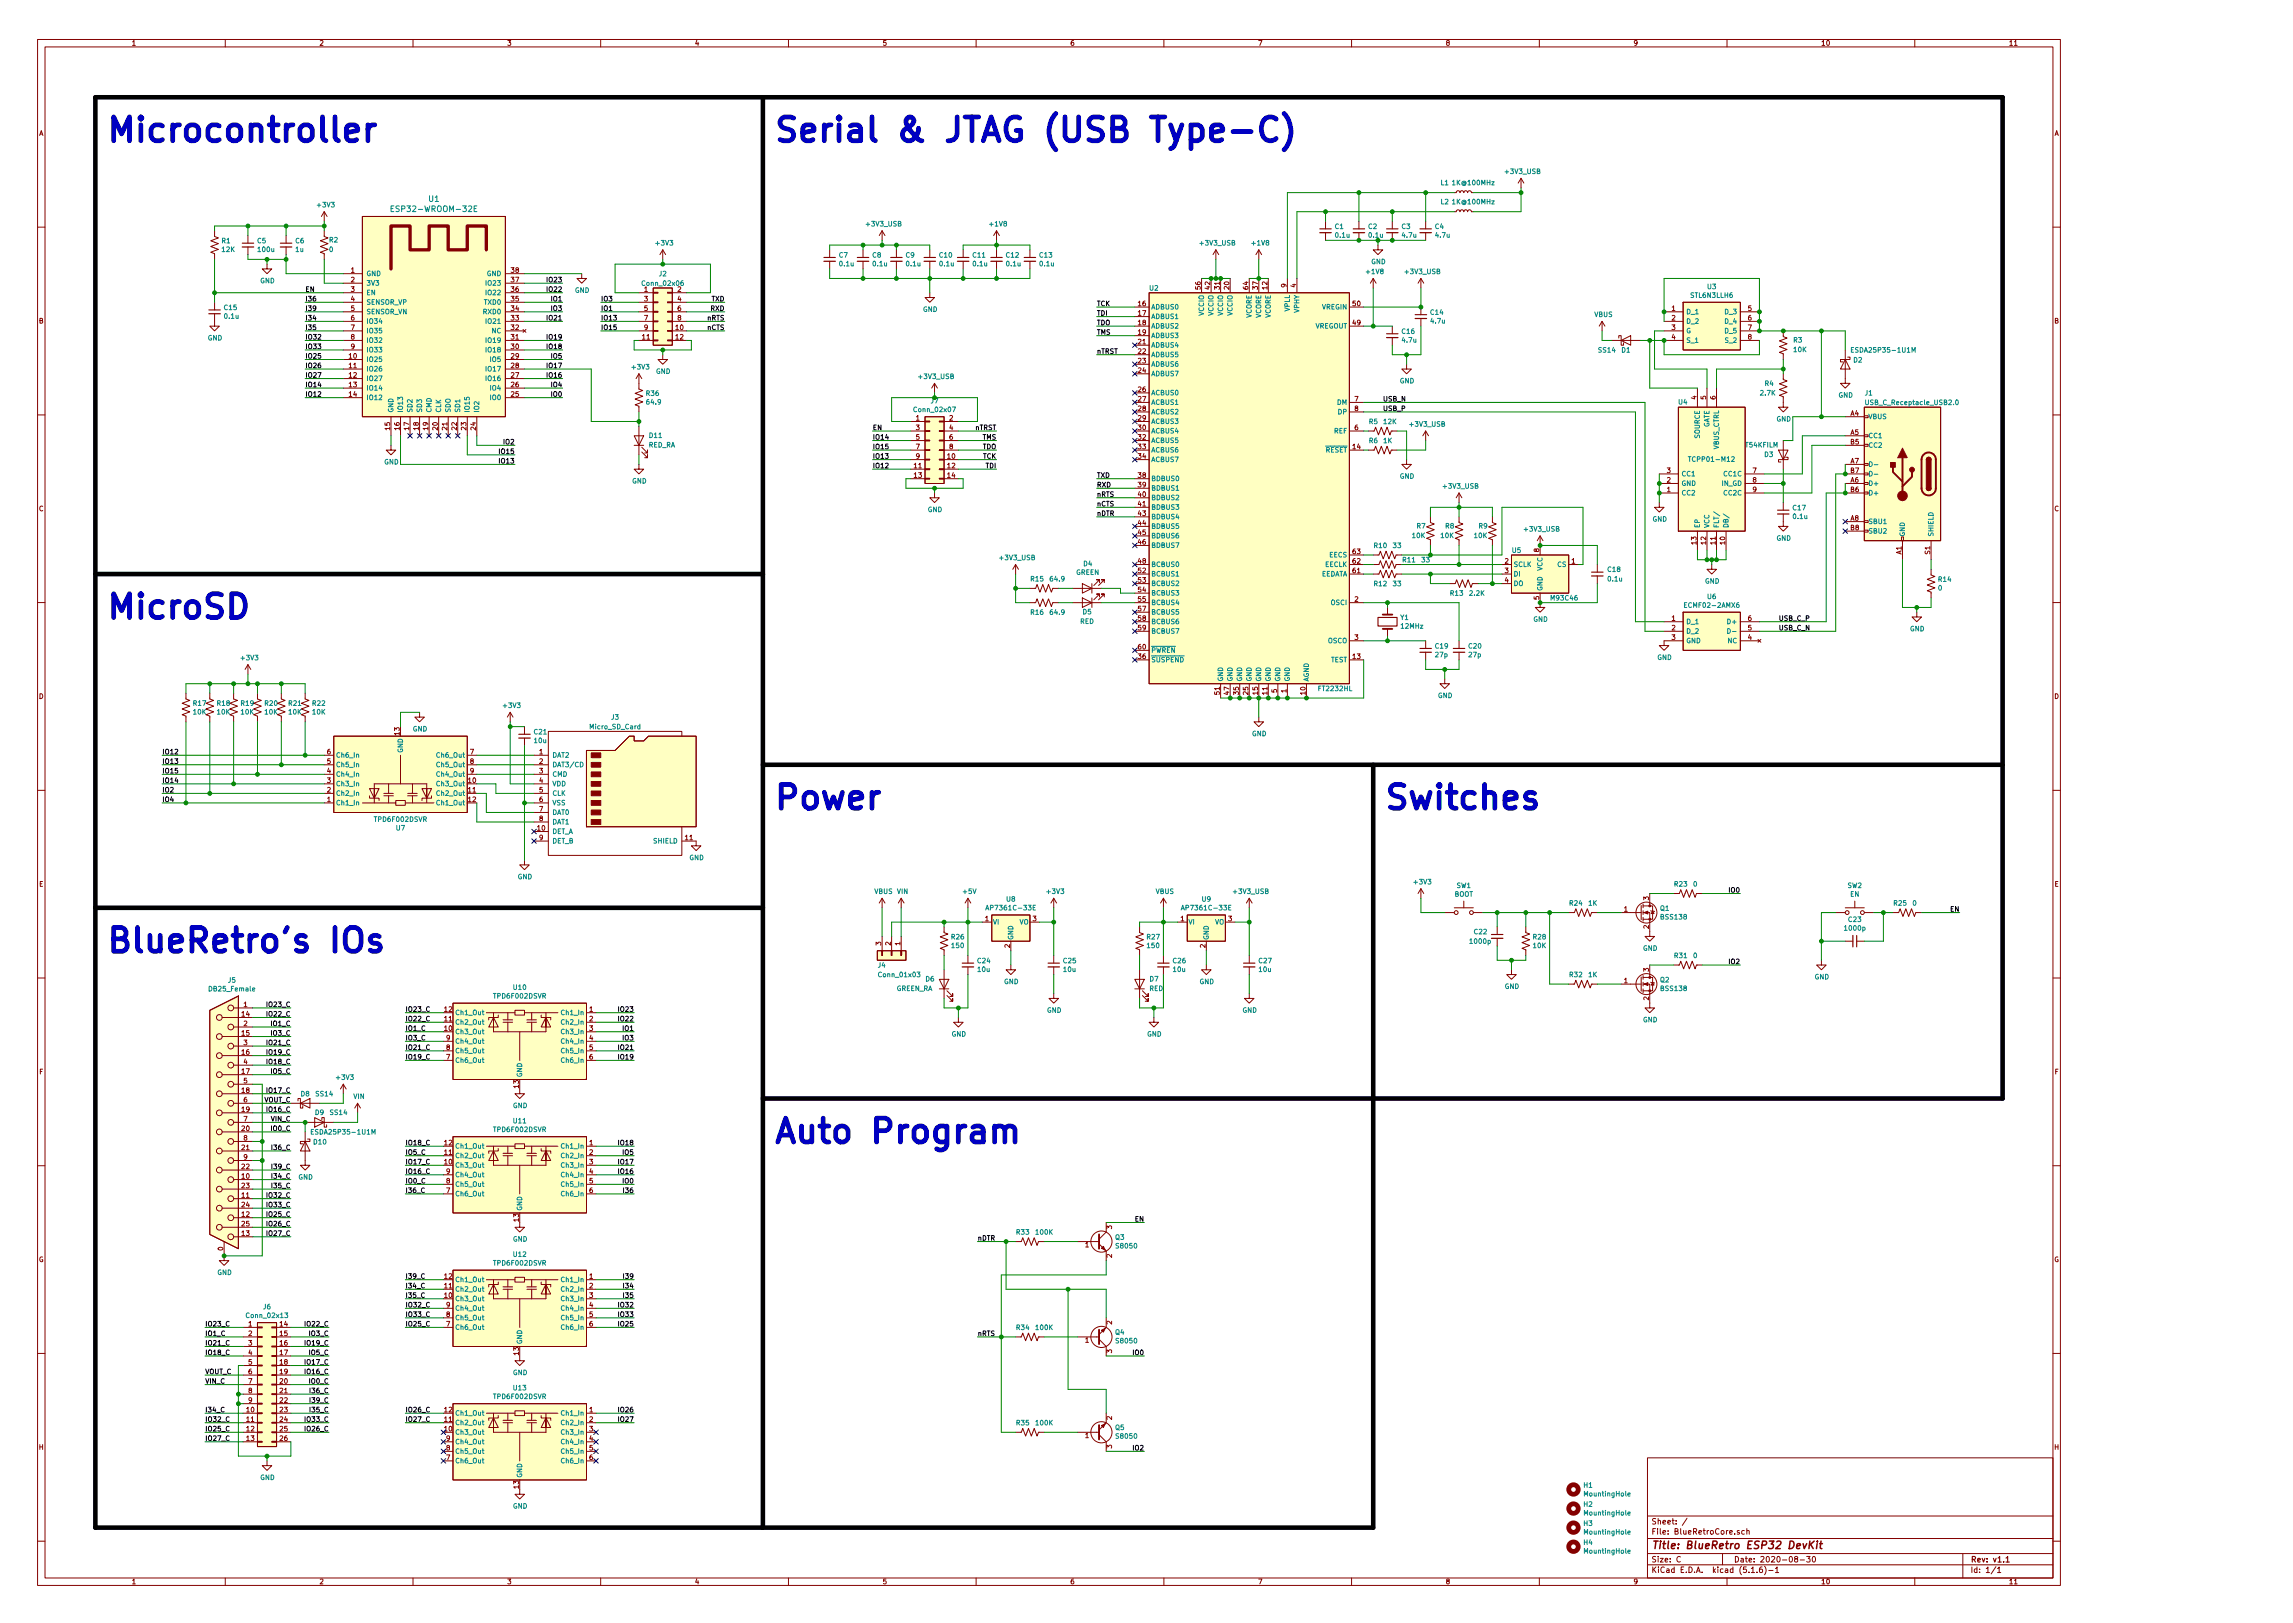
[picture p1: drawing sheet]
<svg xmlns="http://www.w3.org/2000/svg" width="297mm" height="210mm" viewBox="0 0 297 210" stroke-linecap="round" stroke-linejoin="round" font-family="sans-serif">
<defs><g id="words">
<g font-size="4.3" fill="#0000c2">
<text x="13.6" y="18.4">Microcontroller</text>
<text x="100.1" y="18.4">Serial &amp; JTAG (USB Type-C)</text>
<text x="13.6" y="80.1">MicroSD</text>
<text x="100.1" y="104.9">Power</text>
<text x="179.1" y="104.9">Switches</text>
<text x="13.6" y="123.4">BlueRetro's IOs</text>
<text x="100.1" y="148.1">Auto Program</text>
</g>
<text font-size="1.4" fill="#840000" x="213.9" y="200.7">Title: BlueRetro ESP32 DevKit</text>
<g font-size="1" fill="#008484">
<text x="51.3" y="27.5">ESP32-WROOM-32E</text>
<text x="55.6" y="26.1">U1</text>
</g>
<g font-size="1" fill="#840000">
<text x="213.9" y="197.5">Sheet: /</text>
<text x="213.9" y="203.8">KiCad E.D.A. kicad (5.1.6)-1</text>
<text x="213.9" y="202.4">Size: C</text>
<text x="213.9" y="198.8">File: BlueRetroCore.sch</text>
<text x="224.6" y="202.4">Date: 2020-08-30</text>
<text x="255.2" y="202.4">Rev: v1.1</text>
<text x="255.2" y="203.8">Id: 1/1</text>
</g>
<g font-size=".9" fill="#840000">
<text x="17" y="5.9">1</text>
<text x="41.3" y="5.9">2</text>
<text x="65.7" y="5.9">3</text>
<text x="90" y="5.9">4</text>
<text x="114.3" y="5.9">5</text>
<text x="138.6" y="5.9">6</text>
<text x="162.9" y="5.9">7</text>
<text x="187.2" y="5.9">8</text>
<text x="211.6" y="5.9">9</text>
<text x="235.9" y="5.9">10</text>
<text x="260.2" y="5.9">11</text>
<text x="5" y="17.6">A</text>
<text x="266.1" y="17.6">A</text>
<text x="45.5" y="35.3">1</text>
<text x="66.2" y="35.3">38</text>
<text x="5" y="41.9">B</text>
<text x="45.5" y="36.6">2</text>
<text x="45.5" y="37.8">3</text>
<text x="45.5" y="39">4</text>
<text x="45.5" y="40.3">5</text>
<text x="45.5" y="41.5">6</text>
<text x="66.2" y="41.5">33</text>
<text x="66.2" y="40.3">34</text>
<text x="66.2" y="39">35</text>
<text x="66.2" y="37.8">36</text>
<text x="66.2" y="36.6">37</text>
<text x="83.5" y="37.8">1</text>
<text x="83.5" y="39">3</text>
<text x="83.5" y="40.3">5</text>
<text x="83.5" y="41.5">7</text>
<text x="87.8" y="37.8">2</text>
<text x="87.8" y="39">4</text>
<text x="87.8" y="40.3">6</text>
<text x="87.8" y="41.5">8</text>
<text x="147.5" y="39.7">16</text>
<text x="147.5" y="40.9">17</text>
<text x="155.5" y="37.5" transform="rotate(-90 155.5 37.5)">56</text>
<text x="156.8" y="37.5" transform="rotate(-90 156.8 37.5)">42</text>
<text x="158" y="37.5" transform="rotate(-90 158 37.5)">31</text>
<text x="159.2" y="37.5" transform="rotate(-90 159.2 37.5)">20</text>
<text x="161.7" y="37.5" transform="rotate(-90 161.7 37.5)">64</text>
<text x="162.9" y="37.5" transform="rotate(-90 162.9 37.5)">37</text>
<text x="164.2" y="37.5" transform="rotate(-90 164.2 37.5)">12</text>
<text x="166.6" y="37.2" transform="rotate(-90 166.6 37.2)">9</text>
<text x="167.9" y="37.2" transform="rotate(-90 167.9 37.2)">4</text>
<text x="175.3" y="39.7">50</text>
<text x="216.6" y="40.3">1</text>
<text x="216.6" y="41.5">2</text>
<text x="226.4" y="40.3">5</text>
<text x="226.4" y="41.5">6</text>
<text x="266.1" y="41.9">B</text>
<text x="45.2" y="46.4">10</text>
<text x="45.2" y="47.7">11</text>
<text x="45.5" y="42.7">7</text>
<text x="45.5" y="44">8</text>
<text x="45.5" y="45.2">9</text>
<text x="66.2" y="47.7">28</text>
<text x="66.2" y="46.4">29</text>
<text x="66.2" y="45.2">30</text>
<text x="66.2" y="44">31</text>
<text x="66.2" y="42.7">32</text>
<text x="83.2" y="44">11</text>
<text x="83.5" y="42.7">9</text>
<text x="87.5" y="42.7">10</text>
<text x="87.5" y="44">12</text>
<text x="147.5" y="42.1">18</text>
<text x="147.5" y="43.4">19</text>
<text x="147.5" y="44.6">21</text>
<text x="147.5" y="45.8">22</text>
<text x="147.5" y="47.1">23</text>
<text x="175.3" y="42.1">49</text>
<text x="216.6" y="42.7">3</text>
<text x="216.6" y="44">4</text>
<text x="226.4" y="42.7">7</text>
<text x="226.4" y="44">8</text>
<text x="45.2" y="48.9">12</text>
<text x="45.2" y="50.2">13</text>
<text x="45.2" y="51.4">14</text>
<text x="66.2" y="51.4">25</text>
<text x="66.2" y="50.2">26</text>
<text x="66.2" y="48.9">27</text>
<text x="147.5" y="48.3">24</text>
<text x="147.5" y="50.8">26</text>
<text x="147.5" y="52">27</text>
<text x="147.5" y="53.2">28</text>
<text x="175.5" y="52">7</text>
<text x="175.5" y="53.2">8</text>
<text x="219.8" y="51.7" transform="rotate(-90 219.8 51.7)">4</text>
<text x="221" y="51.7" transform="rotate(-90 221 51.7)">5</text>
<text x="222.2" y="51.7" transform="rotate(-90 222.2 51.7)">6</text>
<text x="239.7" y="53.9">A4</text>
<text x="50.5" y="55.7" transform="rotate(-90 50.5 55.7)">15</text>
<text x="51.8" y="55.7" transform="rotate(-90 51.8 55.7)">16</text>
<text x="53" y="55.7" transform="rotate(-90 53 55.7)">17</text>
<text x="54.2" y="55.7" transform="rotate(-90 54.2 55.7)">18</text>
<text x="55.5" y="55.7" transform="rotate(-90 55.5 55.7)">19</text>
<text x="56.7" y="55.7" transform="rotate(-90 56.7 55.7)">20</text>
<text x="57.9" y="55.7" transform="rotate(-90 57.9 55.7)">21</text>
<text x="59.2" y="55.7" transform="rotate(-90 59.2 55.7)">22</text>
<text x="60.4" y="55.7" transform="rotate(-90 60.4 55.7)">23</text>
<text x="61.6" y="55.7" transform="rotate(-90 61.6 55.7)">24</text>
<text x="118.7" y="54.5">1</text>
<text x="118.7" y="55.7">3</text>
<text x="118.7" y="57">5</text>
<text x="118.7" y="58.2">7</text>
<text x="118.7" y="59.4">9</text>
<text x="122.8" y="59.4">10</text>
<text x="123" y="54.5">2</text>
<text x="123" y="55.7">4</text>
<text x="123" y="57">6</text>
<text x="123" y="58.2">8</text>
<text x="147.5" y="54.5">29</text>
<text x="147.5" y="55.7">30</text>
<text x="147.5" y="57">32</text>
<text x="147.5" y="58.2">33</text>
<text x="147.5" y="59.4">34</text>
<text x="175.3" y="58.2">14</text>
<text x="175.5" y="55.7">6</text>
<text x="239.7" y="56.3">A5</text>
<text x="239.7" y="57.6">B5</text>
<text x="118.4" y="60.7">11</text>
<text x="118.4" y="61.9">13</text>
<text x="122.8" y="60.7">12</text>
<text x="122.8" y="61.9">14</text>
<text x="147.5" y="61.9">38</text>
<text x="147.5" y="63.1">39</text>
<text x="147.5" y="64.4">40</text>
<text x="147.5" y="65.6">41</text>
<text x="215.9" y="63.7">1</text>
<text x="215.9" y="62.5">2</text>
<text x="215.9" y="61.3">3</text>
<text x="227.1" y="61.3">7</text>
<text x="227.1" y="62.5">8</text>
<text x="227.1" y="63.7">9</text>
<text x="239.7" y="62.5">A6</text>
<text x="239.7" y="60">A7</text>
<text x="239.7" y="63.7">B6</text>
<text x="239.7" y="61.3">B7</text>
<text x="5" y="66.2">C</text>
<text x="147.5" y="66.8">43</text>
<text x="147.5" y="68.1">44</text>
<text x="147.5" y="69.3">45</text>
<text x="147.5" y="70.5">46</text>
<text x="175.3" y="71.8">63</text>
<text x="199.4" y="71.5" transform="rotate(-90 199.4 71.5)">8</text>
<text x="219.8" y="70.5" transform="rotate(-90 219.8 70.5)">13</text>
<text x="221" y="70.5" transform="rotate(-90 221 70.5)">12</text>
<text x="222.2" y="70.5" transform="rotate(-90 222.2 70.5)">11</text>
<text x="223.5" y="70.5" transform="rotate(-90 223.5 70.5)">10</text>
<text x="239.7" y="67.5">A8</text>
<text x="239.7" y="68.7">B8</text>
<text x="246.3" y="71.8" transform="rotate(-90 246.3 71.8)">A1</text>
<text x="250" y="71.8" transform="rotate(-90 250 71.8)">S1</text>
<text x="266.1" y="66.2">C</text>
<text x="147.5" y="73">48</text>
<text x="147.5" y="74.2">52</text>
<text x="147.5" y="75.5">53</text>
<text x="147.5" y="76.7">54</text>
<text x="147.5" y="78">55</text>
<text x="175.3" y="74.2">61</text>
<text x="175.3" y="73">62</text>
<text x="175.5" y="78">2</text>
<text x="194.9" y="73">2</text>
<text x="194.9" y="74.2">3</text>
<text x="194.9" y="75.5">4</text>
<text x="199.4" y="77.7" transform="rotate(-90 199.4 77.7)">5</text>
<text x="203.6" y="73">1</text>
<text x="147.5" y="79.2">57</text>
<text x="147.5" y="80.4">58</text>
<text x="147.5" y="81.7">59</text>
<text x="175.5" y="82.9">3</text>
<text x="216.6" y="80.4">1</text>
<text x="216.6" y="81.7">2</text>
<text x="216.6" y="82.9">3</text>
<text x="226.4" y="82.9">4</text>
<text x="226.4" y="81.7">5</text>
<text x="226.4" y="80.4">6</text>
<text x="147.5" y="85.4">36</text>
<text x="147.5" y="84.1">60</text>
<text x="158" y="90" transform="rotate(-90 158 90)">51</text>
<text x="159.2" y="90" transform="rotate(-90 159.2 90)">47</text>
<text x="160.5" y="90" transform="rotate(-90 160.5 90)">35</text>
<text x="161.7" y="90" transform="rotate(-90 161.7 90)">25</text>
<text x="162.9" y="90" transform="rotate(-90 162.9 90)">15</text>
<text x="164.2" y="90" transform="rotate(-90 164.2 90)">11</text>
<text x="165.4" y="89.7" transform="rotate(-90 165.4 89.7)">5</text>
<text x="166.6" y="89.7" transform="rotate(-90 166.6 89.7)">1</text>
<text x="169.1" y="90" transform="rotate(-90 169.1 90)">10</text>
<text x="175.3" y="85.4">13</text>
<text x="5" y="90.5">D</text>
<text x="51.8" y="95.2" transform="rotate(-90 51.8 95.2)">13</text>
<text x="266.1" y="90.5">D</text>
<text x="42.4" y="101.4">3</text>
<text x="42.4" y="100.2">4</text>
<text x="42.4" y="99">5</text>
<text x="42.4" y="97.7">6</text>
<text x="60.7" y="101.4">10</text>
<text x="60.9" y="97.7">7</text>
<text x="60.9" y="99">8</text>
<text x="60.9" y="100.2">9</text>
<text x="69.9" y="97.7">1</text>
<text x="69.9" y="99">2</text>
<text x="69.9" y="100.2">3</text>
<text x="69.9" y="101.4">4</text>
<text x="42.4" y="103.9">1</text>
<text x="42.4" y="102.7">2</text>
<text x="60.7" y="102.7">11</text>
<text x="60.7" y="103.9">12</text>
<text x="69.6" y="107.6">10</text>
<text x="69.9" y="102.7">5</text>
<text x="69.9" y="103.9">6</text>
<text x="69.9" y="105.1">7</text>
<text x="69.9" y="106.4">8</text>
<text x="69.9" y="108.8">9</text>
<text x="88.8" y="108.8">11</text>
<text x="5.1" y="114.9">E</text>
<text x="127.6" y="119.3">1</text>
<text x="133.8" y="119.3">3</text>
<text x="152.9" y="119.3">1</text>
<text x="159.1" y="119.3">3</text>
<text x="210.4" y="118.1">1</text>
<text x="213.6" y="116.6" transform="rotate(-90 213.6 116.6)">3</text>
<text x="266.1" y="114.9">E</text>
<text x="114.1" y="122.5" transform="rotate(-90 114.1 122.5)">3</text>
<text x="115.4" y="122.5" transform="rotate(-90 115.4 122.5)">2</text>
<text x="116.6" y="122.5" transform="rotate(-90 116.6 122.5)">1</text>
<text x="130.8" y="122.8" transform="rotate(-90 130.8 122.8)">2</text>
<text x="156.1" y="122.8" transform="rotate(-90 156.1 122.8)">2</text>
<text x="213.6" y="125.9" transform="rotate(-90 213.6 125.9)">3</text>
<text x="213.6" y="120.3" transform="rotate(-90 213.6 120.3)">2</text>
<text x="31.3" y="131.7">14</text>
<text x="31.6" y="130.5">1</text>
<text x="57.6" y="131.1">12</text>
<text x="76.4" y="131.1">1</text>
<text x="210.4" y="127.4">1</text>
<text x="213.6" y="129.6" transform="rotate(-90 213.6 129.6)">2</text>
<text x="31.3" y="134.2">15</text>
<text x="31.3" y="136.6">16</text>
<text x="31.6" y="132.9">2</text>
<text x="31.6" y="135.4">3</text>
<text x="31.6" y="137.9">4</text>
<text x="57.6" y="133.5">10</text>
<text x="57.6" y="132.3">11</text>
<text x="57.8" y="137.2">7</text>
<text x="57.8" y="136">8</text>
<text x="57.8" y="134.8">9</text>
<text x="76.4" y="132.3">2</text>
<text x="76.4" y="133.5">3</text>
<text x="76.4" y="134.8">4</text>
<text x="76.4" y="136">5</text>
<text x="76.4" y="137.2">6</text>
<text x="5.1" y="139.2">F</text>
<text x="31.3" y="139.1">17</text>
<text x="31.3" y="141.6">18</text>
<text x="31.6" y="140.3">5</text>
<text x="31.6" y="142.8">6</text>
<text x="67.2" y="140.9" transform="rotate(-90 67.2 140.9)">13</text>
<text x="266.2" y="139.2">F</text>
<text x="31.3" y="144">19</text>
<text x="31.3" y="146.5">20</text>
<text x="31.3" y="149">21</text>
<text x="31.6" y="145.3">7</text>
<text x="31.6" y="147.7">8</text>
<text x="57.6" y="149.6">11</text>
<text x="57.6" y="148.4">12</text>
<text x="76.4" y="148.4">1</text>
<text x="76.4" y="149.6">2</text>
<text x="31.3" y="152.7">10</text>
<text x="31.3" y="155.2">11</text>
<text x="31.3" y="151.5">22</text>
<text x="31.3" y="153.9">23</text>
<text x="31.6" y="150.2">9</text>
<text x="57.6" y="150.8">10</text>
<text x="57.8" y="154.5">7</text>
<text x="57.8" y="153.3">8</text>
<text x="57.8" y="152.1">9</text>
<text x="76.4" y="150.8">3</text>
<text x="76.4" y="152.1">4</text>
<text x="76.4" y="153.3">5</text>
<text x="76.4" y="154.5">6</text>
<text x="31.3" y="157.6">12</text>
<text x="31.3" y="160.1">13</text>
<text x="31.3" y="156.4">24</text>
<text x="31.3" y="158.9">25</text>
<text x="67.2" y="158.2" transform="rotate(-90 67.2 158.2)">13</text>
<text x="140.6" y="161.6">1</text>
<text x="144" y="159.2" transform="rotate(-90 144 159.2)">3</text>
<text x="5" y="163.5">G</text>
<text x="28.9" y="162" transform="rotate(-90 28.9 162)">0</text>
<text x="57.6" y="166.9">11</text>
<text x="57.6" y="165.7">12</text>
<text x="76.4" y="165.7">1</text>
<text x="76.4" y="166.9">2</text>
<text x="144" y="162.9" transform="rotate(-90 144 162.9)">2</text>
<text x="266.1" y="163.5">G</text>
<text x="32.2" y="171.8">1</text>
<text x="32.2" y="173.1">2</text>
<text x="36.3" y="171.8">14</text>
<text x="36.3" y="173.1">15</text>
<text x="57.6" y="168.1">10</text>
<text x="57.8" y="171.8">7</text>
<text x="57.8" y="170.6">8</text>
<text x="57.8" y="169.4">9</text>
<text x="76.4" y="168.1">3</text>
<text x="76.4" y="169.4">4</text>
<text x="76.4" y="170.6">5</text>
<text x="76.4" y="171.8">6</text>
<text x="140.6" y="173.9">1</text>
<text x="144" y="171.6" transform="rotate(-90 144 171.6)">2</text>
<text x="32.2" y="174.3">3</text>
<text x="32.2" y="175.5">4</text>
<text x="32.2" y="176.8">5</text>
<text x="32.2" y="178">6</text>
<text x="32.2" y="179.2">7</text>
<text x="36.3" y="174.3">16</text>
<text x="36.3" y="175.5">17</text>
<text x="36.3" y="176.8">18</text>
<text x="36.3" y="178">19</text>
<text x="36.3" y="179.2">20</text>
<text x="67.2" y="175.5" transform="rotate(-90 67.2 175.5)">13</text>
<text x="144" y="175.3" transform="rotate(-90 144 175.3)">3</text>
<text x="32" y="183">10</text>
<text x="32" y="184.2">11</text>
<text x="32" y="185.4">12</text>
<text x="32.2" y="180.5">8</text>
<text x="32.2" y="181.7">9</text>
<text x="36.3" y="180.5">21</text>
<text x="36.3" y="181.7">22</text>
<text x="36.3" y="183">23</text>
<text x="36.3" y="184.2">24</text>
<text x="36.3" y="185.4">25</text>
<text x="57.6" y="185.4">10</text>
<text x="57.6" y="184.2">11</text>
<text x="57.6" y="183">12</text>
<text x="76.4" y="183">1</text>
<text x="76.4" y="184.2">2</text>
<text x="76.4" y="185.4">3</text>
<text x="144" y="183.9" transform="rotate(-90 144 183.9)">2</text>
<text x="5" y="187.8">H</text>
<text x="32" y="186.7">13</text>
<text x="36.3" y="186.7">26</text>
<text x="57.8" y="189.1">7</text>
<text x="57.8" y="187.9">8</text>
<text x="57.8" y="186.7">9</text>
<text x="76.4" y="186.7">4</text>
<text x="76.4" y="187.9">5</text>
<text x="76.4" y="189.1">6</text>
<text x="140.6" y="186.3">1</text>
<text x="144" y="187.6" transform="rotate(-90 144 187.6)">3</text>
<text x="266.1" y="187.8">H</text>
<text x="67.2" y="192.8" transform="rotate(-90 67.2 192.8)">13</text>
<text x="17" y="205.2">1</text>
<text x="41.3" y="205.2">2</text>
<text x="65.7" y="205.2">3</text>
<text x="90" y="205.2">4</text>
<text x="114.3" y="205.2">5</text>
<text x="138.6" y="205.2">6</text>
<text x="162.9" y="205.2">7</text>
<text x="187.2" y="205.2">8</text>
<text x="211.6" y="205.2">9</text>
<text x="235.9" y="205.2">10</text>
<text x="260.2" y="205.2">11</text>
</g>
<g font-size=".9" fill="#008484">
<text x="186.7" y="24">L1</text>
<text x="188.3" y="24">1K@100MHz</text>
<text x="195.1" y="22.5">+3V3_USB</text>
<text x="41.2" y="26.9">+3V3</text>
<text x="112.3" y="29.3">+3V3_USB</text>
<text x="128.3" y="29.3">+1V8</text>
<text x="172.9" y="29.7">C1</text>
<text x="177.3" y="29.7">C2</text>
<text x="181.6" y="29.7">C3</text>
<text x="185.9" y="29.7">C4</text>
<text x="186.7" y="26.5">L2</text>
<text x="188.3" y="26.5">1K@100MHz</text>
<text x="28.7" y="31.5">R1</text>
<text x="28.8" y="32.6">12K</text>
<text x="33.4" y="31.5">C5</text>
<text x="33.5" y="32.6">100u</text>
<text x="38.3" y="31.5">C6</text>
<text x="38.3" y="32.6">1u</text>
<text x="42.7" y="31.4">R2</text>
<text x="42.7" y="32.6">0</text>
<text x="47.4" y="35.8">GND</text>
<text x="63.1" y="35.8">GND</text>
<text x="85" y="31.8">+3V3</text>
<text x="85.4" y="35.8">J2</text>
<text x="108.7" y="33.4">C7</text>
<text x="108.8" y="34.5">0.1u</text>
<text x="113" y="33.4">C8</text>
<text x="113.1" y="34.5">0.1u</text>
<text x="117.4" y="33.4">C9</text>
<text x="117.5" y="34.5">0.1u</text>
<text x="121.7" y="33.4">C10</text>
<text x="121.8" y="34.5">0.1u</text>
<text x="126" y="33.4">C11</text>
<text x="126.1" y="34.5">0.1u</text>
<text x="130.4" y="33.4">C12</text>
<text x="130.4" y="34.5">0.1u</text>
<text x="134.7" y="33.4">C13</text>
<text x="134.8" y="34.5">0.1u</text>
<text x="155.5" y="31.8">+3V3_USB</text>
<text x="162.2" y="31.8">+1V8</text>
<text x="173" y="30.8">0.1u</text>
<text x="177.1" y="35.5">+1V8</text>
<text x="177.4" y="30.8">0.1u</text>
<text x="177.6" y="34.2">GND</text>
<text x="181.7" y="30.8">4.7u</text>
<text x="182.1" y="35.5">+3V3_USB</text>
<text x="186" y="30.8">4.7u</text>
<text x="29.1" y="40.2">C15</text>
<text x="29.1" y="41.3">0.1u</text>
<text x="33.7" y="36.7">GND</text>
<text x="47.4" y="37">3V3</text>
<text x="47.4" y="38.2">EN</text>
<text x="47.4" y="39.5">SENSOR_VP</text>
<text x="47.4" y="40.7">SENSOR_VN</text>
<text x="47.4" y="41.9">IO34</text>
<text x="62.7" y="40.7">RXD0</text>
<text x="62.8" y="39.5">TXD0</text>
<text x="63.1" y="41.9">IO21</text>
<text x="63.1" y="38.2">IO22</text>
<text x="63.1" y="37">IO23</text>
<text x="74.5" y="37.9">GND</text>
<text x="83.3" y="37">Conn_02x06</text>
<text x="119.6" y="40.4">GND</text>
<text x="148.9" y="37.6">U2</text>
<text x="149.1" y="40.1">ADBUS0</text>
<text x="149.1" y="41.3">ADBUS1</text>
<text x="156" y="40.9" transform="rotate(-90 156 40.9)">VCCIO</text>
<text x="157.2" y="40.9" transform="rotate(-90 157.2 40.9)">VCCIO</text>
<text x="158.4" y="40.9" transform="rotate(-90 158.4 40.9)">VCCIO</text>
<text x="159.7" y="40.9" transform="rotate(-90 159.7 40.9)">VCCIO</text>
<text x="162.1" y="41.2" transform="rotate(-90 162.1 41.2)">VCORE</text>
<text x="163.4" y="41.2" transform="rotate(-90 163.4 41.2)">VCORE</text>
<text x="164.6" y="41.2" transform="rotate(-90 164.6 41.2)">VCORE</text>
<text x="167.1" y="40.4" transform="rotate(-90 167.1 40.4)">VPLL</text>
<text x="168.3" y="40.5" transform="rotate(-90 168.3 40.5)">VPHY</text>
<text x="171.3" y="40.1">VREGIN</text>
<text x="185.3" y="40.8">C14</text>
<text x="185.4" y="41.9">4.7u</text>
<text x="206.5" y="41.1">VBUS</text>
<text x="218.4" y="40.7">D_1</text>
<text x="218.4" y="41.9">D_2</text>
<text x="219.1" y="38.6">STL6N3LLH6</text>
<text x="221.2" y="37.5">U3</text>
<text x="223.5" y="40.7">D_3</text>
<text x="223.5" y="41.9">D_4</text>
<text x="26.9" y="44.1">GND</text>
<text x="47.4" y="46.9">IO25</text>
<text x="47.4" y="43.2">IO35</text>
<text x="47.4" y="44.4">IO32</text>
<text x="47.4" y="45.6">IO33</text>
<text x="63.1" y="45.6">IO18</text>
<text x="63.1" y="44.4">IO19</text>
<text x="63.6" y="46.9">IO5</text>
<text x="63.7" y="43.2">NC</text>
<text x="81.9" y="47.9">+3V3</text>
<text x="149.1" y="42.6">ADBUS2</text>
<text x="149.1" y="43.8">ADBUS3</text>
<text x="149.1" y="45">ADBUS4</text>
<text x="149.1" y="46.3">ADBUS5</text>
<text x="149.1" y="47.5">ADBUS6</text>
<text x="170.3" y="42.6">VREGOUT</text>
<text x="181.6" y="43.3">C16</text>
<text x="181.7" y="44.4">4.7u</text>
<text x="207.1" y="45.7">SS14</text>
<text x="210.1" y="45.7">D1</text>
<text x="218.4" y="43.2">G</text>
<text x="218.4" y="44.4">S_1</text>
<text x="223.5" y="43.2">D_5</text>
<text x="223.5" y="44.4">S_2</text>
<text x="232.3" y="44.4">R3</text>
<text x="232.4" y="45.6">10K</text>
<text x="240.1" y="47">D2</text>
<text x="240.2" y="45.7">ESDA25P35-1U1M</text>
<text x="47.4" y="48.1">IO26</text>
<text x="47.4" y="49.4">IO27</text>
<text x="47.4" y="50.6">IO14</text>
<text x="47.4" y="51.8">IO12</text>
<text x="51" y="53.5" transform="rotate(-90 51 53.5)">GND</text>
<text x="52.2" y="53.5" transform="rotate(-90 52.2 53.5)">IO13</text>
<text x="53.4" y="53.5" transform="rotate(-90 53.4 53.5)">SD2</text>
<text x="54.7" y="53.5" transform="rotate(-90 54.7 53.5)">SD3</text>
<text x="55.9" y="53.5" transform="rotate(-90 55.9 53.5)">CMD</text>
<text x="57.1" y="53.5" transform="rotate(-90 57.1 53.5)">CLK</text>
<text x="58.4" y="53.5" transform="rotate(-90 58.4 53.5)">SDO</text>
<text x="59.6" y="53.5" transform="rotate(-90 59.6 53.5)">SD1</text>
<text x="60.8" y="53.5" transform="rotate(-90 60.8 53.5)">IO15</text>
<text x="62.1" y="53.5" transform="rotate(-90 62.1 53.5)">IO2</text>
<text x="63.1" y="49.4">IO16</text>
<text x="63.1" y="48.1">IO17</text>
<text x="63.6" y="51.8">IO0</text>
<text x="63.6" y="50.6">IO4</text>
<text x="83.7" y="51.3">R36</text>
<text x="83.8" y="52.4">64.9</text>
<text x="85" y="48.4">GND</text>
<text x="118.5" y="53.4">Conn_02x07</text>
<text x="119.1" y="49.1">+3V3_USB</text>
<text x="120.6" y="52.3">J7</text>
<text x="149.1" y="48.7">ADBUS7</text>
<text x="149.1" y="51.2">ACBUS0</text>
<text x="149.1" y="52.4">ACBUS1</text>
<text x="149.1" y="53.7">ACBUS2</text>
<text x="173.2" y="52.4">DM</text>
<text x="173.4" y="53.7">DP</text>
<text x="181.3" y="49.7">GND</text>
<text x="217.5" y="52.4">U4</text>
<text x="228.1" y="51.2">2.7K</text>
<text x="228.6" y="50">R4</text>
<text x="238.1" y="51.5">GND</text>
<text x="241.6" y="51.2">J1</text>
<text x="242" y="52.5">USB_C_Receptacle_USB2.0</text>
<text x="84" y="58">RED_RA</text>
<text x="84.1" y="56.7">D11</text>
<text x="149.1" y="54.9">ACBUS3</text>
<text x="149.1" y="56.1">ACBUS4</text>
<text x="149.1" y="57.4">ACBUS5</text>
<text x="149.1" y="58.6">ACBUS6</text>
<text x="149.1" y="59.9">ACBUS7</text>
<text x="171.7" y="58.6">RESET</text>
<text x="172.8" y="56.1">REF</text>
<text x="177.4" y="54.9">R5</text>
<text x="177.4" y="57.4">R6</text>
<text x="179.2" y="57.4">1K</text>
<text x="179.3" y="54.9">12K</text>
<text x="182.7" y="55.3">+3V3_USB</text>
<text x="219.1" y="59.8">TCPP01-M12</text>
<text x="220.2" y="56.8" transform="rotate(-90 220.2 56.8)">SOURCE</text>
<text x="221.4" y="55.5" transform="rotate(-90 221.4 55.5)">GATE</text>
<text x="222.7" y="58.3" transform="rotate(-90 222.7 58.3)">VBUS_CTRL</text>
<text x="225" y="58">BAT54KFILM</text>
<text x="228.6" y="59.2">D3</text>
<text x="230.1" y="54.6">GND</text>
<text x="242" y="54.3">VBUS</text>
<text x="242" y="56.8">CC1</text>
<text x="242" y="58">CC2</text>
<text x="49.8" y="60.2">GND</text>
<text x="81.9" y="62.6">GND</text>
<text x="149.1" y="62.3">BDBUS0</text>
<text x="149.1" y="63.6">BDBUS1</text>
<text x="149.1" y="64.8">BDBUS2</text>
<text x="181.3" y="62">GND</text>
<text x="187" y="63.3">+3V3_USB</text>
<text x="217.8" y="64.2">CC2</text>
<text x="217.8" y="62.9">GND</text>
<text x="217.8" y="61.7">CC1</text>
<text x="223.1" y="62.9">IN_GD</text>
<text x="223.3" y="61.7">CC1C</text>
<text x="223.3" y="64.2">CC2C</text>
<text x="242" y="62.9">D+</text>
<text x="242" y="64.2">D+</text>
<text x="120.2" y="66.3">GND</text>
<text x="149.1" y="66">BDBUS3</text>
<text x="149.1" y="67.3">BDBUS4</text>
<text x="149.1" y="68.5">BDBUS5</text>
<text x="149.1" y="69.7">BDBUS6</text>
<text x="149.1" y="71">BDBUS7</text>
<text x="178" y="71">R10</text>
<text x="180.5" y="71">33</text>
<text x="183" y="69.7">10K</text>
<text x="183.5" y="68.5">R7</text>
<text x="186.7" y="69.7">10K</text>
<text x="187.3" y="68.5">R8</text>
<text x="191" y="69.7">10K</text>
<text x="191.6" y="68.5">R9</text>
<text x="195.9" y="71.6">U5</text>
<text x="197.5" y="68.9">+3V3_USB</text>
<text x="214.1" y="67.6">GND</text>
<text x="220.2" y="68.4" transform="rotate(-90 220.2 68.4)">EP</text>
<text x="221.4" y="68.4" transform="rotate(-90 221.4 68.4)">VCC</text>
<text x="222.7" y="68.4" transform="rotate(-90 222.7 68.4)">FLT/</text>
<text x="223.9" y="68.4" transform="rotate(-90 223.9 68.4)">DB/</text>
<text x="230.1" y="70">GND</text>
<text x="232.3" y="66.1">C17</text>
<text x="232.3" y="67.2">0.1u</text>
<text x="242" y="67.9">SBU1</text>
<text x="242" y="69.1">SBU2</text>
<text x="246.8" y="69.6" transform="rotate(-90 246.8 69.6)">GND</text>
<text x="250.5" y="69.6" transform="rotate(-90 250.5 69.6)">SHIELD</text>
<text x="129.6" y="72.6">+3V3_USB</text>
<text x="133.6" y="75.3">R15</text>
<text x="136.1" y="75.3">64.9</text>
<text x="139.4" y="74.5">GREEN</text>
<text x="140.4" y="73.3">D4</text>
<text x="149.1" y="73.4">BCBUS0</text>
<text x="149.1" y="74.7">BCBUS1</text>
<text x="149.1" y="75.9">BCBUS2</text>
<text x="149.1" y="77.1">BCBUS3</text>
<text x="171" y="74.7">EEDATA</text>
<text x="171.6" y="73.4">EECLK</text>
<text x="172.2" y="72.2">EECS</text>
<text x="178" y="75.9">R12</text>
<text x="180.5" y="75.9">33</text>
<text x="181.7" y="72.8">R11</text>
<text x="184.2" y="72.8">33</text>
<text x="187.9" y="77.2">R13</text>
<text x="190.4" y="77.2">2.2K</text>
<text x="196" y="73.4">SCLK</text>
<text x="196" y="74.7">DI</text>
<text x="196" y="75.9">DO</text>
<text x="199.8" y="76.6" transform="rotate(-90 199.8 76.6)">GND</text>
<text x="199.8" y="74" transform="rotate(-90 199.8 74)">VCC</text>
<text x="201" y="77.8">M93C46</text>
<text x="201.8" y="73.4">CS</text>
<text x="208.3" y="74.1">C18</text>
<text x="208.4" y="75.3">0.1u</text>
<text x="220.9" y="75.6">GND</text>
<text x="221.2" y="77.6">U6</text>
<text x="251.1" y="76.5">0</text>
<text x="251.1" y="75.4">R14</text>
<text x="133.6" y="79.6">R16</text>
<text x="136.1" y="79.6">64.9</text>
<text x="139.9" y="80.8">RED</text>
<text x="140.3" y="79.6">D5</text>
<text x="149.1" y="78.4">BCBUS4</text>
<text x="149.1" y="79.6">BCBUS5</text>
<text x="149.1" y="80.9">BCBUS6</text>
<text x="149.1" y="82.1">BCBUS7</text>
<text x="172" y="83.3">OSCO</text>
<text x="172.5" y="78.4">OSCI</text>
<text x="181.4" y="80.3">Y1</text>
<text x="181.5" y="81.4">12MHz</text>
<text x="198.6" y="80.5">GND</text>
<text x="218.4" y="80.9">D_1</text>
<text x="218.4" y="82.1">D_2</text>
<text x="218.4" y="83.3">GND</text>
<text x="218.5" y="78.7">ECMF02-2AMX6</text>
<text x="223.8" y="83.3">NC</text>
<text x="224" y="80.9">D+</text>
<text x="247.4" y="81.8">GND</text>
<text x="31.3" y="85.5">+3V3</text>
<text x="149.1" y="85.8">SUSPEND</text>
<text x="149.1" y="84.6">PWREN</text>
<text x="158.4" y="88.3" transform="rotate(-90 158.4 88.3)">GND</text>
<text x="159.7" y="88.3" transform="rotate(-90 159.7 88.3)">GND</text>
<text x="160.9" y="88.3" transform="rotate(-90 160.9 88.3)">GND</text>
<text x="162.1" y="88.3" transform="rotate(-90 162.1 88.3)">GND</text>
<text x="163.4" y="88.3" transform="rotate(-90 163.4 88.3)">GND</text>
<text x="164.6" y="88.3" transform="rotate(-90 164.6 88.3)">GND</text>
<text x="165.8" y="88.3" transform="rotate(-90 165.8 88.3)">GND</text>
<text x="167.1" y="88.3" transform="rotate(-90 167.1 88.3)">GND</text>
<text x="169.5" y="88.3" transform="rotate(-90 169.5 88.3)">AGND</text>
<text x="170.9" y="89.5">FT2232HL</text>
<text x="172.4" y="85.8">TEST</text>
<text x="186" y="84">C19</text>
<text x="186" y="85.1">27p</text>
<text x="190.3" y="84">C20</text>
<text x="190.3" y="85.1">27p</text>
<text x="214.7" y="85.5">GND</text>
<text x="25.1" y="91.4">R17</text>
<text x="25.1" y="92.6">10K</text>
<text x="28.2" y="91.4">R18</text>
<text x="28.2" y="92.6">10K</text>
<text x="31.2" y="91.4">R19</text>
<text x="31.2" y="92.6">10K</text>
<text x="34.3" y="91.4">R20</text>
<text x="34.3" y="92.6">10K</text>
<text x="37.4" y="91.4">R21</text>
<text x="37.4" y="92.6">10K</text>
<text x="40.5" y="91.4">R22</text>
<text x="40.5" y="92.6">10K</text>
<text x="53.5" y="94.8">GND</text>
<text x="65.3" y="91.7">+3V3</text>
<text x="69.2" y="95.1">C21</text>
<text x="76.5" y="94.5">Micro_SD_Card</text>
<text x="79.2" y="93.2">J3</text>
<text x="162.2" y="95.4">GND</text>
<text x="186.3" y="90.4">GND</text>
<text x="43.5" y="101.9">Ch3_In</text>
<text x="43.5" y="100.6">Ch4_In</text>
<text x="43.5" y="99.4">Ch5_In</text>
<text x="43.5" y="98.1">Ch6_In</text>
<text x="52.2" y="97.5" transform="rotate(-90 52.2 97.5)">GND</text>
<text x="56.7" y="101.9">Ch3_Out</text>
<text x="56.7" y="98.1">Ch6_Out</text>
<text x="56.7" y="99.4">Ch5_Out</text>
<text x="56.7" y="100.6">Ch4_Out</text>
<text x="69.2" y="96.3">10u</text>
<text x="71.5" y="98.1">DAT2</text>
<text x="71.5" y="99.4">DAT3/CD</text>
<text x="71.5" y="100.6">CMD</text>
<text x="71.5" y="101.9">VDD</text>
<text x="43.5" y="104.3">Ch1_In</text>
<text x="43.5" y="103.1">Ch2_In</text>
<text x="48.6" y="106.5">TPD6F002DSVR</text>
<text x="51.3" y="107.6">U7</text>
<text x="56.7" y="103.1">Ch2_Out</text>
<text x="56.7" y="104.3">Ch1_Out</text>
<text x="71.5" y="103.1">CLK</text>
<text x="71.5" y="104.3">VSS</text>
<text x="71.5" y="105.6">DAT0</text>
<text x="71.5" y="106.8">DAT1</text>
<text x="67.1" y="113.9">GND</text>
<text x="71.5" y="108">DET_A</text>
<text x="71.5" y="109.3">DET_B</text>
<text x="84.7" y="109.3">SHIELD</text>
<text x="89.3" y="111.4">GND</text>
<text x="113.3" y="115.8">VBUS VIN</text>
<text x="124.8" y="115.8">+5V</text>
<text x="128.2" y="117.9">AP7361C-33E</text>
<text x="128.6" y="119.8">VI</text>
<text x="130.4" y="116.8">U8</text>
<text x="132" y="119.8">VO</text>
<text x="135.7" y="115.8">+3V3</text>
<text x="149.7" y="115.8">VBUS</text>
<text x="153.5" y="117.9">AP7361C-33E</text>
<text x="153.9" y="119.8">VI</text>
<text x="155.7" y="116.8">U9</text>
<text x="157.4" y="119.8">VO</text>
<text x="159.9" y="115.8">+3V3_USB</text>
<text x="183.2" y="114.6">+3V3</text>
<text x="188.4" y="116.2">BOOT</text>
<text x="188.7" y="115">SW1</text>
<text x="203.3" y="117.3">R24</text>
<text x="205.8" y="117.3">1K</text>
<text x="215.1" y="118">Q1</text>
<text x="215.2" y="119.1">BSS138</text>
<text x="216.9" y="114.9">R23</text>
<text x="219.4" y="114.9">0</text>
<text x="239.3" y="115">SW2</text>
<text x="239.5" y="119.4">C23</text>
<text x="239.7" y="116.2">EN</text>
<text x="245.4" y="117.3">R25</text>
<text x="247.8" y="117.3">0</text>
<text x="113.7" y="125.4">J4</text>
<text x="123.3" y="121.7">R26</text>
<text x="123.3" y="122.8">150</text>
<text x="126.7" y="124.8">C24</text>
<text x="126.7" y="125.9">10u</text>
<text x="131.3" y="121.8" transform="rotate(-90 131.3 121.8)">GND</text>
<text x="137.8" y="124.8">C25</text>
<text x="137.8" y="125.9">10u</text>
<text x="148.6" y="121.7">R27</text>
<text x="148.7" y="122.8">150</text>
<text x="152" y="124.8">C26</text>
<text x="152" y="125.9">10u</text>
<text x="156.6" y="121.8" transform="rotate(-90 156.6 121.8)">GND</text>
<text x="163.1" y="124.8">C27</text>
<text x="163.1" y="125.9">10u</text>
<text x="190.5" y="122.3">1000p</text>
<text x="191" y="121">C22</text>
<text x="198.6" y="121.7">R28</text>
<text x="198.6" y="122.8">10K</text>
<text x="212.8" y="123.2">GND</text>
<text x="216.9" y="124.1">R31</text>
<text x="219.4" y="124.1">0</text>
<text x="239.1" y="120.6">1000p</text>
<text x="27.2" y="128.4">DB25_Female</text>
<text x="29.6" y="127.3">J5</text>
<text x="58.9" y="131.5">Ch1_Out</text>
<text x="64.1" y="129.4">TPD6F002DSVR</text>
<text x="66.5" y="128.2">U10</text>
<text x="72.9" y="131.5">Ch1_In</text>
<text x="114" y="126.6">Conn_01x03</text>
<text x="116.1" y="128.4">GREEN_RA</text>
<text x="119.9" y="127.1">D6</text>
<text x="130.1" y="127.5">GND</text>
<text x="135.6" y="131.2">GND</text>
<text x="148.9" y="128.4">RED</text>
<text x="149" y="127.1">D7</text>
<text x="155.4" y="127.5">GND</text>
<text x="160.9" y="131.2">GND</text>
<text x="194.9" y="128.1">GND</text>
<text x="203.3" y="126.6">R32</text>
<text x="205.8" y="126.6">1K</text>
<text x="215.1" y="127.3">Q2</text>
<text x="215.2" y="128.4">BSS138</text>
<text x="235.1" y="126.9">GND</text>
<text x="58.9" y="134">Ch3_Out</text>
<text x="58.9" y="132.7">Ch2_Out</text>
<text x="58.9" y="137.7">Ch6_Out</text>
<text x="58.9" y="136.4">Ch5_Out</text>
<text x="58.9" y="135.2">Ch4_Out</text>
<text x="72.9" y="132.7">Ch2_In</text>
<text x="72.9" y="134">Ch3_In</text>
<text x="72.9" y="135.2">Ch4_In</text>
<text x="72.9" y="136.4">Ch5_In</text>
<text x="72.9" y="137.7">Ch6_In</text>
<text x="123.3" y="134.3">GND</text>
<text x="148.6" y="134.3">GND</text>
<text x="212.8" y="132.4">GND</text>
<text x="39" y="142">D8</text>
<text x="41" y="142">SS14</text>
<text x="43.6" y="139.9">+3V3</text>
<text x="45.8" y="142.4">VIN</text>
<text x="66.4" y="143.5">GND</text>
<text x="67.6" y="139.6" transform="rotate(-90 67.6 139.6)">GND</text>
<text x="40.7" y="148.3">D10</text>
<text x="40.7" y="147">ESDA25P35-1U1M</text>
<text x="40.8" y="144.4">D9</text>
<text x="42.8" y="144.4">SS14</text>
<text x="58.9" y="148.8">Ch1_Out</text>
<text x="64.1" y="146.6">TPD6F002DSVR</text>
<text x="66.5" y="145.5">U11</text>
<text x="72.9" y="148.8">Ch1_In</text>
<text x="38.6" y="152.8">GND</text>
<text x="58.9" y="151.3">Ch3_Out</text>
<text x="58.9" y="150">Ch2_Out</text>
<text x="58.9" y="155">Ch6_Out</text>
<text x="58.9" y="153.7">Ch5_Out</text>
<text x="58.9" y="152.5">Ch4_Out</text>
<text x="72.9" y="150">Ch2_In</text>
<text x="72.9" y="151.3">Ch3_In</text>
<text x="72.9" y="152.5">Ch4_In</text>
<text x="72.9" y="153.7">Ch5_In</text>
<text x="72.9" y="155">Ch6_In</text>
<text x="66.4" y="160.8">GND</text>
<text x="67.6" y="156.9" transform="rotate(-90 67.6 156.9)">GND</text>
<text x="131.7" y="159.9">R33</text>
<text x="134.2" y="159.9">100K</text>
<text x="144.5" y="160.6">Q3</text>
<text x="144.7" y="161.7">S8050</text>
<text x="28.1" y="165.2">GND</text>
<text x="58.9" y="167.3">Ch2_Out</text>
<text x="58.9" y="166.1">Ch1_Out</text>
<text x="64.1" y="163.9">TPD6F002DSVR</text>
<text x="66.5" y="162.8">U12</text>
<text x="72.9" y="166.1">Ch1_In</text>
<text x="72.9" y="167.3">Ch2_In</text>
<text x="32.1" y="170.7">Conn_02x13</text>
<text x="34.1" y="169.6">J6</text>
<text x="58.9" y="168.6">Ch3_Out</text>
<text x="58.9" y="172.3">Ch6_Out</text>
<text x="58.9" y="171">Ch5_Out</text>
<text x="58.9" y="169.8">Ch4_Out</text>
<text x="72.9" y="168.6">Ch3_In</text>
<text x="72.9" y="169.8">Ch4_In</text>
<text x="72.9" y="171">Ch5_In</text>
<text x="72.9" y="172.3">Ch6_In</text>
<text x="131.7" y="172.3">R34</text>
<text x="134.2" y="172.3">100K</text>
<text x="144.5" y="172.9">Q4</text>
<text x="66.4" y="178.1">GND</text>
<text x="67.6" y="174.2" transform="rotate(-90 67.6 174.2)">GND</text>
<text x="144.7" y="174">S8050</text>
<text x="58.9" y="185.9">Ch3_Out</text>
<text x="58.9" y="184.6">Ch2_Out</text>
<text x="58.9" y="183.4">Ch1_Out</text>
<text x="64.1" y="181.2">TPD6F002DSVR</text>
<text x="66.5" y="180.1">U13</text>
<text x="72.9" y="183.4">Ch1_In</text>
<text x="72.9" y="184.6">Ch2_In</text>
<text x="72.9" y="185.9">Ch3_In</text>
<text x="131.7" y="184.6">R35</text>
<text x="134.2" y="184.6">100K</text>
<text x="144.5" y="185.3">Q5</text>
<text x="33.7" y="191.7">GND</text>
<text x="58.9" y="189.6">Ch6_Out</text>
<text x="58.9" y="188.3">Ch5_Out</text>
<text x="58.9" y="187.1">Ch4_Out</text>
<text x="67.6" y="191.5" transform="rotate(-90 67.6 191.5)">GND</text>
<text x="72.9" y="187.1">Ch4_In</text>
<text x="72.9" y="188.3">Ch5_In</text>
<text x="72.9" y="189.6">Ch6_In</text>
<text x="144.7" y="186.4">S8050</text>
<text x="66.4" y="195.4">GND</text>
<text x="205.2" y="195.2">H2</text>
<text x="205.2" y="197.7">H3</text>
<text x="205.2" y="192.7">H1</text>
<text x="205.3" y="196.3">MountingHole</text>
<text x="205.3" y="193.9">MountingHole</text>
<text x="205.2" y="200.1">H4</text>
<text x="205.3" y="198.8">MountingHole</text>
<text x="205.3" y="201.3">MountingHole</text>
</g>
<g font-size=".9">
<text x="39.5" y="41.5">I34</text>
<text x="39.5" y="40.3">I39</text>
<text x="39.5" y="39">I36</text>
<text x="39.5" y="37.8">EN</text>
<text x="71" y="41.5">IO21</text>
<text x="71" y="36.6">IO23</text>
<text x="71" y="37.8">IO22</text>
<text x="71.5" y="40.3">IO3</text>
<text x="71.5" y="39">IO1</text>
<text x="77.8" y="40.3">IO1</text>
<text x="77.8" y="39">IO3</text>
<text x="77.8" y="41.5">IO13</text>
<text x="91.6" y="41.5">nRTS</text>
<text x="92.1" y="40.3">RXD</text>
<text x="92.2" y="39">TXD</text>
<text x="142.1" y="39.7">TCK</text>
<text x="142.1" y="40.9">TDI</text>
<text x="39.5" y="47.7">IO26</text>
<text x="39.5" y="46.4">IO25</text>
<text x="39.5" y="45.2">IO33</text>
<text x="39.5" y="44">IO32</text>
<text x="39.5" y="42.7">I35</text>
<text x="71" y="44">IO19</text>
<text x="71" y="45.2">IO18</text>
<text x="71" y="47.7">IO17</text>
<text x="71.5" y="46.4">IO5</text>
<text x="77.8" y="42.7">IO15</text>
<text x="91.6" y="42.7">nCTS</text>
<text x="142.1" y="42.1">TDO</text>
<text x="142.1" y="43.4">TMS</text>
<text x="142.1" y="45.8">nTRST</text>
<text x="39.5" y="48.9">IO27</text>
<text x="39.5" y="51.4">IO12</text>
<text x="39.5" y="50.2">IO14</text>
<text x="71" y="48.9">IO16</text>
<text x="71.5" y="51.4">IO0</text>
<text x="71.5" y="50.2">IO4</text>
<text x="179.1" y="52">USB_N</text>
<text x="179.1" y="53.2">USB_P</text>
<text x="64.8" y="58.8">IO15</text>
<text x="65.3" y="57.6">IO2</text>
<text x="113" y="55.7">EN</text>
<text x="113" y="59.4">IO13</text>
<text x="113" y="58.2">IO15</text>
<text x="113" y="57">IO14</text>
<text x="126.3" y="55.7">nTRST</text>
<text x="127.3" y="58.2">TDO</text>
<text x="127.3" y="57">TMS</text>
<text x="127.3" y="59.4">TCK</text>
<text x="64.8" y="60">IO13</text>
<text x="113" y="60.7">IO12</text>
<text x="127.7" y="60.7">TDI</text>
<text x="142.1" y="65.6">nCTS</text>
<text x="142.1" y="64.4">nRTS</text>
<text x="142.1" y="61.9">TXD</text>
<text x="142.1" y="63.1">RXD</text>
<text x="142.1" y="66.8">nDTR</text>
<text x="230.4" y="80.4">USB_C_P</text>
<text x="230.4" y="81.7">USB_C_N</text>
<text x="21" y="97.7">IO12</text>
<text x="21" y="99">IO13</text>
<text x="21" y="100.2">IO15</text>
<text x="21" y="101.4">IO14</text>
<text x="21" y="102.7">IO2</text>
<text x="21" y="103.9">IO4</text>
<text x="224.1" y="115.6">IO0</text>
<text x="252.7" y="118.1">EN</text>
<text x="224.1" y="124.9">IO2</text>
<text x="34.7" y="131.7">IO22_C</text>
<text x="34.7" y="130.5">IO23_C</text>
<text x="52.5" y="131.1">IO23_C</text>
<text x="80.3" y="131.1">IO23</text>
<text x="34.7" y="135.4">IO21_C</text>
<text x="34.7" y="136.6">IO19_C</text>
<text x="34.7" y="137.9">IO18_C</text>
<text x="35.2" y="134.2">IO3_C</text>
<text x="35.2" y="132.9">IO1_C</text>
<text x="52.5" y="134.8">IO3_C</text>
<text x="52.5" y="132.3">IO22_C</text>
<text x="52.5" y="133.5">IO1_C</text>
<text x="52.5" y="136">IO21_C</text>
<text x="52.5" y="137.2">IO19_C</text>
<text x="80.3" y="137.2">IO19</text>
<text x="80.3" y="136">IO21</text>
<text x="80.3" y="132.3">IO22</text>
<text x="80.8" y="134.8">IO3</text>
<text x="80.8" y="133.5">IO1</text>
<text x="34.2" y="142.8">VOUT_C</text>
<text x="34.7" y="141.6">IO17_C</text>
<text x="35.2" y="139.1">IO5_C</text>
<text x="34.7" y="144">IO16_C</text>
<text x="35.1" y="145.3">VIN_C</text>
<text x="35.2" y="146.5">IO0_C</text>
<text x="35.4" y="149">I36_C</text>
<text x="52.5" y="148.4">IO18_C</text>
<text x="52.5" y="149.6">IO5_C</text>
<text x="80.3" y="148.4">IO18</text>
<text x="80.8" y="149.6">IO5</text>
<text x="34.7" y="155.2">IO32_C</text>
<text x="35.4" y="153.9">I35_C</text>
<text x="35.4" y="152.7">I34_C</text>
<text x="35.4" y="151.5">I39_C</text>
<text x="52.5" y="154.5">I36_C</text>
<text x="52.5" y="150.8">IO17_C</text>
<text x="52.5" y="152.1">IO16_C</text>
<text x="52.5" y="153.3">IO0_C</text>
<text x="80.3" y="150.8">IO17</text>
<text x="80.3" y="152.1">IO16</text>
<text x="80.8" y="153.3">IO0</text>
<text x="81" y="154.5">I36</text>
<text x="34.7" y="156.4">IO33_C</text>
<text x="34.7" y="157.6">IO25_C</text>
<text x="34.7" y="160.1">IO27_C</text>
<text x="34.7" y="158.9">IO26_C</text>
<text x="126.6" y="160.7">nDTR</text>
<text x="147" y="158.2">EN</text>
<text x="52.5" y="165.7">I39_C</text>
<text x="52.5" y="166.9">I34_C</text>
<text x="81" y="165.7">I39</text>
<text x="81" y="166.9">I34</text>
<text x="26.6" y="171.8">IO23_C</text>
<text x="26.6" y="173.1">IO1_C</text>
<text x="39.7" y="171.8">IO22_C</text>
<text x="40.1" y="173.1">IO3_C</text>
<text x="52.5" y="168.1">I35_C</text>
<text x="52.5" y="170.6">IO33_C</text>
<text x="52.5" y="169.4">IO32_C</text>
<text x="52.5" y="171.8">IO25_C</text>
<text x="80.3" y="170.6">IO33</text>
<text x="80.3" y="169.4">IO32</text>
<text x="80.3" y="171.8">IO25</text>
<text x="81" y="168.1">I35</text>
<text x="126.6" y="173.1">nRTS</text>
<text x="26.6" y="175.5">IO18_C</text>
<text x="26.6" y="179.2">VIN_C</text>
<text x="26.6" y="178">VOUT_C</text>
<text x="26.6" y="174.3">IO21_C</text>
<text x="39.7" y="178">IO16_C</text>
<text x="39.7" y="176.8">IO17_C</text>
<text x="39.7" y="174.3">IO19_C</text>
<text x="40.1" y="175.5">IO5_C</text>
<text x="40.1" y="179.2">IO0_C</text>
<text x="146.9" y="175.5">IO0</text>
<text x="26.6" y="183">I34_C</text>
<text x="26.6" y="184.2">IO32_C</text>
<text x="26.6" y="185.4">IO25_C</text>
<text x="39.7" y="185.4">IO26_C</text>
<text x="39.7" y="184.2">IO33_C</text>
<text x="40.3" y="180.5">I36_C</text>
<text x="40.3" y="181.7">I39_C</text>
<text x="40.3" y="183">I35_C</text>
<text x="52.5" y="184.2">IO27_C</text>
<text x="52.5" y="183">IO26_C</text>
<text x="80.3" y="184.2">IO27</text>
<text x="80.3" y="183">IO26</text>
<text x="26.6" y="186.7">IO27_C</text>
<text x="146.9" y="187.9">IO2</text>
</g>
</g></defs>
<g fill="none" stroke="#840000" stroke-width=".13">
<path d="M4.9 5.1h262v200.3h-262zM5.8 6.1h260.1v198.3h-260.1zM29.2 5.1v1M53.5 5.1v1M77.8 5.1v1M102.1 5.1v1M126.4 5.1v1M150.8 5.1v1M175.1 5.1v1M199.4 5.1v1M223.7 5.1v1M248 5.1v1"/>
<path d="M4.9 29.4h.9M27.8 29.9v.7l.5 .2-1 .4 1 .4-1 .3 1 .4-1 .4 .5 .2v.7M27.8 39.2v.9M32.1 30.5v1M32.1 32v1M34.6 34.2v.6h.6l-.6 .7-.6-.7h.6M37.1 30.5v1M37.1 32v1M42 29.9v.7l.5 .2-1 .4 1 .4-1 .3 1 .4-1 .4 .5 .2v.7M42 27.4l-.4 .6M42 27.4v1.3M42 27.4l.4 .6"/>
<path d="M44.5 35.5h2.4M44.5 36.7h2.4M44.5 37.9h2.4M44.5 39.2h2.4M46.9 28h18.6v26h-18.6zM65.5 35.5h2.4M65.5 36.7h2.4M65.5 37.9h2.4M65.5 39.2h2.4M75.4 35.5v.6h.6l-.6 .6-.7-.6h.7M82.8 37.9h1.8M82.8 39.2h1.8"/>
<path d="M84.6 37.3h2.5v7.4h-2.5zM84.6 39.1h.6v.1h-.6zM84.6 37.9h.6v.1h-.6zM85.9 32.4l-.4 .6M85.9 32.4v1.2M85.9 32.4l.3 .6M86.5 39.1h.6v.1h-.6zM86.5 37.9h.6v.1h-.6zM87.1 37.9h1.8M87.1 39.2h1.8M107.5 32.4v1M107.5 33.8v1"/>
<path d="M111.8 32.4v1M111.8 33.8v1M114.3 29.9v1.2M114.3 29.9l-.4 .6M114.3 29.9l.3 .6M116.1 32.4v1M116.1 33.8v1M120.4 37.9v.6h.7l-.7 .7-.6-.7h.6M120.4 32.4v1M120.4 33.8v1M124.8 32.4v1M124.8 33.8v1"/>
<path d="M129.1 29.9l-.4 .6M129.1 29.9v1.2M129.1 32.4v1M129.1 33.8v1M129.1 29.9l.4 .6M133.4 32.4v1M133.4 33.8v1M147 39.8h1.9M148.9 37.9h25.9v50.7h-25.9zM155.7 36.1v1.8M156.9 36.1v1.8M157.5 32.4l-.4 .6"/>
<path d="M157.5 32.4v1.2M157.5 32.4l.4 .6M158.1 36.1v1.8M159.4 36.1v1.8M161.8 36.1v1.8M163.1 32.4v1.2M163.1 36.1v1.8M163.1 32.4l-.4 .6M163.1 32.4l.3 .6M164.3 36.1v1.8M166.8 36.1v1.8M168 36.1v1.8"/>
<path d="M171.7 28.7v.9M171.7 30.1v1M174.8 39.8h1.9M176 28.7v.9M176 30.1v1M177.9 36.1l-.4 .6M177.9 36.1v1.2M177.9 36.1l.4 .6M178.5 31.7v.7h.6l-.6 .6-.6-.6h.6M180.4 28.7v.9M180.4 30.1v1M184.1 36.1v1.2"/>
<path d="M184.1 39.8v1M184.1 36.1l-.4 .6M184.1 36.1l.3 .6M184.7 28.7v.9M184.7 30.1v1M188.4 27.4h.2l.2-.2h.2l.1 .2 .2-.2h.2l.1 .2 .2-.2h.2l.1 .2 .2-.2h.2l.1 .2h.3M188.4 25h.2l.2-.3 .2 .1 .1 .2 .2-.3 .2 .1 .1 .2 .2-.3 .2 .1 .1 .2 .2-.3 .2 .1 .1 .2h.3M197 23.1l-.3 .6M197 23.1v1.2M197 23.1l.4 .6M218 39.2h7.4v6.1h-7.4zM265.9 29.4h1"/>
<path d="M4.9 53.8h.9M27.8 40.6v1.6h.6l-.6 .7-.6-.7h.6M44.5 44.1h2.4M44.5 46.6h2.4M44.5 47.8h2.4M44.5 49h2.4M44.5 50.3h2.4M44.5 51.5h2.4M44.5 45.3h2.4M44.5 42.9h2.4M44.5 41.6h2.4M44.5 40.4h2.4"/>
<path d="M50.6 57.7v.6h.7l-.7 .6-.6-.6h.6M50.6 54v2.5M51.9 54v2.5M53.1 54v2.5M54.4 54v2.5M55.6 54v2.5M56.8 54v2.5M58.1 54v2.5M59.3 54v2.5M60.5 54v2.5M61.8 54v2.5M65.5 44.1h2.4"/>
<path d="M65.5 46.6h2.4M65.5 47.8h2.4M65.5 49h2.4M65.5 50.3h2.4M65.5 51.5h2.4M65.5 45.3h2.4M65.5 42.9h2.4M65.5 41.6h2.4M65.5 40.4h2.4M67.8 42.7l.3 .4M68.1 42.7l-.3 .4M82.1 56.5h1.3l-.6 1.2z"/>
<path d="M82.1 57.7h1.3M82.8 48.4v2l.5 .2-1 .4 1 .3-1 .4 1 .4-1 .3 .5 .2v.8M82.8 44.1h1.8M82.8 48.4l-.4 .6M82.8 55.2v3.7M82.8 48.4l.3 .6M82.8 42.9h1.8M82.8 41.6h1.8M82.8 40.4h1.8M83.1 58.6l.8 .7v-.4v.4h-.4M83.1 57.9l.8 .8v-.4v.4h-.4M84.6 44h.6v.2h-.6z"/>
<path d="M84.6 42.8h.6v.1h-.6zM84.6 41.6h.6v.1h-.6zM84.6 40.3h.6v.2h-.6zM85.9 46v.6h.6l-.6 .6-.7-.6h.7M86.5 44h.6v.2h-.6zM86.5 42.8h.6v.1h-.6zM86.5 41.6h.6v.1h-.6zM86.5 40.3h.6v.2h-.6zM87.1 44.1h1.8M87.1 42.9h1.8M87.1 41.6h1.8M87.1 40.4h1.8"/>
<path d="M118 58.3h1.8M118 54.6h1.8M118 55.8h1.8M118 57.1h1.8M118 59.5h1.8M119.8 54h2.5v8.6h-2.5zM119.8 59.5h.6v.1h-.6zM119.8 58.2h.6v.2h-.6zM119.8 57h.6v.1h-.6zM119.8 55.8h.6v.1h-.6zM119.8 54.5h.6v.2h-.6zM121.1 49.7l-.4 .6"/>
<path d="M121.1 49.7v1.2M121.1 49.7l.3 .6M121.7 59.5h.6v.1h-.6zM121.7 58.2h.6v.2h-.6zM121.7 57h.6v.1h-.6zM121.7 55.8h.6v.1h-.6zM121.7 54.5h.6v.2h-.6zM122.3 58.3h1.9M122.3 54.6h1.9M122.3 55.8h1.9M122.3 57.1h1.9M122.3 59.5h1.9"/>
<path d="M147 58.3h1.9M147 41h1.9M147 42.2h1.9M147 43.5h1.9M147 44.7h1.9M147 46h1.9M147 47.2h1.9M147 48.4h1.9M147 50.9h1.9M147 52.1h1.9M147 53.4h1.9M147 54.6h1.9"/>
<path d="M147 55.8h1.9M147 57.1h1.9M147 59.5h1.9M174.8 58.3h1.9M174.8 42.2h1.9M174.8 52.1h1.9M174.8 53.4h1.9M174.8 55.8h1.9M177.3 55.8h.7l.2-.5 .4 1 .3-1 .4 1 .4-1 .4 1 .1-.5h.8M177.3 58.3h.7l.2-.5 .4 1 .3-1 .4 1 .4-1 .4 1 .1-.5h.8M180.4 42.2v1M180.4 43.7v1"/>
<path d="M182.2 59.5v.7h.6l-.6 .6-.6-.6h.6M182.2 47.2v.6h.6l-.6 .6-.6-.6h.6M184.1 41.3v.9M184.7 55.8v1.3M184.7 55.8l-.4 .7M184.7 55.8l.4 .7M207.5 41.6l-.3 .6M207.5 41.6v1.3M207.5 41.6l.4 .6M208.8 44.1h3.7M209.7 43.8v-.3h.3v1.2h.3v-.3M210 44.1l1.2-.6v1.2z"/>
<path d="M215.6 44.1h2.4M215.6 42.9h2.4M215.6 41.6h2.4M215.6 40.4h2.4M217.4 52.8h8.7v16h-8.7zM219.9 50.3v2.5M221.1 50.3v2.5M222.4 50.3v2.5M225.4 44.1h2.5M225.4 42.9h2.5M225.4 41.6h2.5M225.4 40.4h2.5"/>
<path d="M230.4 58.3h1.2l-.6 1.2zM231 48.4v.8l.5 .2-1 .3 1 .4-1 .4 1 .3-1 .4 .5 .2v1.4h.6l-.6 .6-.6-.6h.6M231 42.9v.7l.5 .2-1 .4 1 .3-1 .4 1 .4-1 .3 .5 .2v.8M231 57.1v3.7M231.3 59.2h.3v.3h-1.2v.4h.3M239 45.3v4.4h.7l-.7 .6-.6-.6h.6M239 46.6l.7 1.2h-1.3zM239 54h2.5M239 56.5h2.5M239 57.7h2.5M239.3 46.3h.4v.3h-1.3v.3h.3M241.5 52.8h9.9v17.2h-9.9z"/>
<path d="M241.5 57.6h.5v.2h-.5zM241.5 56.3h.5v.3h-.5zM241.5 53.9h.5v.2h-.5zM249.5 59.5l.1-.2 .2-.1 .3 .1 .1 .2M265.9 53.8h1M4.9 78.1h.9M82.8 60.2v.6h.6l-.6 .6-.7-.6h.7M118 62h1.8M118 60.8h1.8M119.8 62h.6v.1h-.6zM119.8 60.7h.6v.1h-.6zM121.1 63.9v.6h.6l-.6 .6-.7-.6h.7"/>
<path d="M121.7 62h.6v.1h-.6zM121.7 60.7h.6v.1h-.6zM122.3 62h1.9M122.3 60.8h1.9M131.6 73.1l-.4 .7M131.6 73.1v1.3M131.6 73.1l.3 .7M133.4 78.1h.8l.1-.5 .4 1 .4-1 .4 1 .3-1 .4 1 .2-.5h.7M133.4 76.2h.8l.1-.5 .4 1 .4-1 .4 1 .3-1 .4 1 .2-.5h.7M139 78.1h3.7M139 76.2h3.7M140.2 75.6l1.2 .6-1.2 .6z"/>
<path d="M140.2 77.5l1.2 .6-1.2 .6zM141.4 75.6v1.2M141.4 77.5v1.2M142.4 75.5v-.4h-.3h.3l-.7 .8M142.4 77.3v-.3h-.3h.3l-.7 .7M143.1 75.5v-.4h-.4h.4l-.8 .8M143.1 77.3v-.3h-.4h.4l-.8 .7M147 78.1h1.9M147 62h1.9M147 63.3h1.9M147 64.5h1.9M147 65.7h1.9"/>
<path d="M147 67h1.9M147 68.2h1.9M147 69.4h1.9M147 70.7h1.9M147 73.1h1.9M147 74.4h1.9M147 75.6h1.9M147 76.8h1.9M147 79.3h1.9M174.8 78.1h1.9M174.8 73.1h1.9M174.8 74.4h1.9"/>
<path d="M174.8 71.9h1.9M177.9 74.4h.7l.2-.5 .4 1 .4-1 .3 1 .4-1 .4 1 .2-.5h.7M177.9 73.1h.7l.2-.5 .4 1 .4-1 .3 1 .4-1 .4 1 .2-.5h.7M177.9 71.9h.7l.2-.5 .4 1 .4-1 .3 1 .4-1 .4 1 .2-.5h.7M179.7 78.7v.9M185.3 67v.7l.5 .2-1 .4 1 .3-1 .4 1 .4-1 .3 .5 .2v.8M187.8 75.6h.7l.2-.5 .4 1 .3-1 .4 1 .4-1 .4 1 .1-.5h.8M189 67v.7l.5 .2-1 .4 1 .3-1 .4 1 .4-1 .3 .5 .2v.8M189 63.9v1.2M189 63.9l-.4 .6M189 63.9l.4 .6M193.3 67v.7l.5 .2-1 .4 1 .3-1 .4 1 .4-1 .3 .5 .2v.8"/>
<path d="M194.6 73.1h1.2M194.6 74.4h1.2M194.6 75.6h1.2M195.8 71.9h7.4v4.9h-7.4zM199.5 76.8v1.9h.6l-.6 .6-.6-.6h.6M199.5 69.4l-.4 .6M199.5 69.4v2.5M199.5 69.4l.4 .6M203.2 73.1h1.2M206.9 73.1v1M206.9 74.6v1M214.9 65.1v.6h.7l-.7 .6-.6-.6h.6"/>
<path d="M214.9 63.9h2.5M214.9 62.6h2.5M214.9 61.4h2.5M218 79.3h7.4v5h-7.4zM219.9 68.8v2.5M221.1 68.8v2.5M221.7 73.1v.7h.7l-.7 .6-.6-.6h.6M222.4 68.8v2.5M223.6 68.8v2.5M226.1 63.9h2.4M226.1 62.6h2.4M226.1 61.4h2.4"/>
<path d="M231 66.6v1.6h.6l-.6 .6-.6-.6h.6M231 65.1v1M239 63.9h2.5M239 62.6h2.5M239 61.4h2.5M239 60.2h2.5M239 67.6h2.5M239 68.8h2.5M241.5 68.7h.5v.2h-.5zM241.5 67.5h.5v.2h-.5zM241.5 63.7h.5v.3h-.5zM241.5 62.5h.5v.3h-.5z"/>
<path d="M241.5 61.3h.5v.2h-.5zM241.5 60h.5v.3h-.5zM246.3 69.6h.3v.4h-.3zM246.4 70v2.5M248.3 79.3v.6h.6l-.6 .6-.6-.6h.6M249.5 63.3l.1 .2 .2 .1 .3-.1 .1-.2M250.2 73.8v.7l.4 .2-.9 .3 .9 .4-.9 .4 .9 .4-.9 .3 .5 .2v.8M250.2 70v2.5M265.9 78.1h1M24.1 89.8v.8l.5 .1-1 .4 1 .4-1 .3 1 .4-1 .4 .5 .2v.7M27.2 89.8v.8l.5 .1-1 .4 1 .4-1 .3 1 .4-1 .4 .5 .2v.7M30.3 89.8v.8l.5 .1-1 .4 1 .4-1 .3 1 .4-1 .4 .5 .2v.7"/>
<path d="M32.1 86.1l-.4 .6M32.1 86.1v1.2M32.1 86.1l.4 .6M33.4 89.8v.8l.4 .1-.9 .4 .9 .4-.9 .3 .9 .4-.9 .4 .5 .2v.7M36.4 89.8v.8l.5 .1-1 .4 1 .4-1 .3 1 .4-1 .4 .5 .2v.7M39.5 89.8v.8l.5 .1-1 .4 1 .4-1 .3 1 .4-1 .4 .5 .2v.7M42 99.1h1.2M42 97.8h1.2M43.2 95.4h17.3v9.9h-17.3zM51.9 97.8v3.7M54.4 92.3v.6h.6l-.6 .6-.7-.6h.7M60.5 99.1h1.3"/>
<path d="M60.5 97.8h1.3M66.1 92.3l-.4 .6M66.1 92.3v1.2M66.1 92.3l.4 .6M67.9 94.1v1M67.9 95.6v1M69.2 99.1h1.8M69.2 97.8h1.8M76 97.2h3.7l1.8-1.8h.6v.6h1.3l.6-.6h6.2v11.7h-14.2zM88.3 95.4v-.6h-17.3v16h17.3v-3.7M147 85.5h1.9M147 80.5h1.9"/>
<path d="M147 81.8h1.9M147 84.3h1.9M158.1 88.6v1.8M159.4 88.6v1.8M160.6 88.6v1.8M161.8 88.6v1.8M163.1 92.9v.6h.6l-.6 .6-.7-.6h.7M163.1 88.6v1.8M164.3 88.6v1.8M165.5 88.6v1.8M166.8 88.6v1.8M169.2 88.6v1.8"/>
<path d="M174.8 85.5h1.9M174.8 83h1.9M179.7 81.5v.9M184.7 83v1M184.7 84.5v1M187.2 88v.6h.6l-.6 .6-.7-.6h.7M189 83v1M189 84.5v1M215.6 80.5h2.4M215.6 81.8h2.4M218 83h-2.4v.6h.6l-.6 .7-.7-.7h.7M225.4 83h2.5"/>
<path d="M225.4 80.5h2.5M225.4 81.8h2.5M227.7 82.8l.4 .4M228.1 82.8l-.4 .4M4.9 102.4h.9M42 101.5h1.2M42 102.8h1.2M42 104h1.2M42 100.3h1.2M46.9 104h4.4M47.9 102.2h1.2l-.6 1.2zM47.9 103.1v.3h1.2v.3"/>
<path d="M48.5 102.2v1.2v-1.9h6.8v1.9v-1.2M48.5 103.4v.6M49.7 103.1h1.3M49.7 102.8h1.3M50.3 101.5v1.3M50.3 103.1v.9M51.3 103.7h1.2v.6h-1.2zM52.5 104h3.7M52.8 103.1h1.2M52.8 102.8h1.2M53.4 101.5v1.3M53.4 103.1v.9"/>
<path d="M54.7 102.2h1.2l-.6 1.2zM55.3 103.4v.6M55.9 103.1v.3h-1.2v.3M60.5 100.3h1.3M67.9 111.4v.6h.7l-.7 .7-.6-.7h.6M69.2 101.5h1.8M69.2 102.8h1.8M69.2 104h1.8M69.2 100.3h1.8M69.2 107.7h1.8M69.2 109h1.8M69.2 105.3h1.8"/>
<path d="M69.2 106.5h1.8M88.3 109h1.9v.6h.6l-.6 .6-.6-.6h.6M114.3 116.4v1.2M114.3 116.4l-.4 .6M114.3 116.4l.3 .6M116.7 116.4v1.2M116.7 116.4l-.3 .6M116.7 116.4l.4 .6M125.4 116.4l-.4 .6M125.4 116.4v1.2M125.4 116.4l.4 .6M127.2 119.5h1.3"/>
<path d="M128.5 118.5h4.9v3.4h-4.9zM133.4 119.5h1.3M136.5 116.4v1.2M136.5 116.4l-.4 .6M136.5 116.4l.4 .6M150.7 116.4l-.4 .6M150.7 116.4v1.2M150.7 116.4l.4 .6M152.6 119.5h1.2M153.8 118.5h4.9v3.4h-4.9zM158.7 119.5h1.3M161.8 116.4v1.2"/>
<path d="M161.8 116.4l-.3 .6M161.8 116.4l.4 .6M184.1 115.1l-.4 .7M184.1 115.1v1.3M184.1 115.1l.3 .7M187.2 118.2h1.2M188.4 117.6h2.5M189.6 116.7v.9M190.9 118.2h1.2M203.2 118.2h.8l.1-.5 .4 1 .4-1 .4 1 .3-1 .4 1 .2-.5h.7M210 118.2h2.6M212.6 117.3v1.8"/>
<path d="M212.8 118.2h.9v3.1h.6l-.6 .6-.6-.6h.6M212.8 117.4h1.3v1.7h-1.3M212.8 117.1v.5M212.8 118v.5M212.8 118.8v.5M213.7 115.8v1.6M213.8 118l.5 .1M214.1 118l.2 .3h-.4zM216.8 115.8h.7l.2-.5 .4 .9 .4-.9 .3 .9 .4-.9 .4 .9 .2-.4h.7M237.8 118.2h1.2M239 117.6h2.5M240.3 116.7v.9"/>
<path d="M241.5 118.2h1.2M245.2 118.2h.8l.1-.5 .4 1 .4-1 .4 1 .3-1 .4 1 .2-.5h.7M265.9 102.4h1M4.9 126.7h.9M27.2 130.9l3.7-1.9v32.8l-3.7-1.9zM28.8 139.2h3.9M28.8 136.8h3.9M28.8 134.3h3.9M28.8 131.8h3.9M30.3 138h2.4M30.3 135.5h2.4M30.3 133h2.4"/>
<path d="M30.3 130.6h2.4M57.4 134.9h1.3M57.4 136.1h1.3M57.4 137.4h1.3M58.7 130h17.3v9.8h-17.3zM63 131.2h3.7M63.9 133v-1.2v1.9h6.8v-1.9v1.2M63.9 131.8l.6 1.2h-1.2zM63.9 131.2v.6M64.5 131.5v.3h-1.2v.3M65.2 132.1h1.2M65.2 132.4h1.2"/>
<path d="M65.8 131.2v.9M65.8 132.4v1.3M66.7 130.9h1.2v.6h-1.2zM67.3 133.7v3.7M67.9 131.2h4.4M68.3 132.1h1.2M68.3 132.4h1.2M68.9 131.2v.9M68.9 132.4v1.3M70.1 131.5v.3h1.2v.3M70.7 131.8l.6 1.2h-1.2zM70.7 131.2v.6"/>
<path d="M76 133.7h1.2M76 132.4h1.2M76 131.2h1.2M76 134.9h1.2M76 136.1h1.2M76 137.4h1.2M113.7 123.2h3.7v1.2h-3.7zM114.2 123.2h.1v.6h-.1zM114.3 121.3v1.9M115.4 123.2h.2v.6h-.2zM115.5 121.3v1.9M116.7 123.2h.1v.6h-.1z"/>
<path d="M116.7 121.3v1.9M121.7 126.9h1.2l-.6 1.2zM121.7 128.1h1.2M122.3 120.1v.7l.5 .2-1 .4 1 .3-1 .4 1 .4-1 .4 .5 .1v.8M122.3 125.6v3.7M122.7 129l.7 .7v-.4v.4h-.4M122.7 128.4l.7 .7v-.4v.4h-.4M124.2 131.8v.6h.6l-.6 .6-.7-.6h.7M125.4 123.8v1M125.4 125.3v1M130.9 125v.6h.7l-.7 .7-.6-.7h.6M130.9 121.9v1.3"/>
<path d="M136.5 128.7v.6h.6l-.6 .7-.6-.7h.6M136.5 123.8v1M136.5 125.3v1M147 126.9h1.2l-.6 1.2zM147 128.1h1.2M147.6 120.1v.7l.5 .2-1 .4 1 .3-1 .4 1 .4-1 .4 .5 .1v.8M147.6 125.6v3.7M148 129l.7 .7v-.4v.4h-.3M148 128.4l.7 .7v-.4v.4h-.3M149.5 131.8v.6h.6l-.6 .6-.6-.6h.6M150.7 123.8v1M150.7 125.3v1"/>
<path d="M156.3 125v.6h.6l-.6 .7-.6-.7h.6M156.3 121.9v1.3M161.8 128.7v.6h.6l-.6 .7-.6-.7h.6M161.8 123.8v1M161.8 125.3v1M193.9 120.1v1M193.9 121.6v.9M195.8 125.6v.7h.6l-.6 .6-.6-.6h.6M197.7 120.1v.7l.4 .2-.9 .4 .9 .3-.9 .4 .9 .4-.9 .4 .5 .1v.8M203.2 127.5h.8l.1-.5 .4 1 .4-1 .4 1 .3-1 .4 1 .2-.5h.7M210 127.5h2.6M212.6 126.6v1.8"/>
<path d="M212.8 127.5h.9v3.1h.6l-.6 .6-.6-.6h.6M212.8 126.6h1.3v1.8h-1.3M212.8 126.4v.5M212.8 127.2v.5M212.8 128.1v.5M213.7 125v1.6M213.8 127.2l.5 .2M214.1 127.3l.2 .3h-.4zM216.8 125h.7l.2-.5 .4 1 .4-1 .3 1 .4-1 .4 1 .2-.5h.7M235.9 124.4v.6h.7l-.7 .6-.6-.6h.6M239 121.9h1M240.5 121.9h1"/>
<path d="M265.9 126.7h1M4.9 151h.9M28.8 159h3.9M28.8 156.5h3.9M28.8 154h3.9M28.8 151.6h3.9M28.8 149.1h3.9M28.8 146.6h3.9M28.8 144.2h3.9M28.8 141.7h3.9M30.3 145.4h2.4M30.3 142.9h2.4"/>
<path d="M30.3 157.8h2.4M30.3 155.3h2.4M30.3 152.8h2.4M30.3 150.3h2.4M30.3 147.9h2.4M30.3 140.5h2.4M37.7 142.9h3.7M38.6 142.6v-.3h.3v1.2h.3v-.3M38.9 142.9l1.2-.6v1.2zM39.5 147.9l.6 1.2h-1.2zM39.5 146.6v4.4h.6l-.6 .6-.6-.6h.6M39.5 145.4h3.7"/>
<path d="M39.8 147.6h.3v.3h-1.2v.3h.3M40.8 144.8l1.2 .6-1.2 .6zM41.7 145.1v-.3h.3v1.2h.3v-.3M44.5 140.5l-.4 .6M44.5 140.5v1.2M44.5 140.5l.3 .6M46.3 142.9l-.3 .6M46.3 142.9v1.3M46.3 142.9l.4 .6M57.4 152.2h1.3M57.4 153.4h1.3M57.4 154.7h1.3"/>
<path d="M58.7 147.3h17.3v9.8h-17.3zM63 148.5h3.7M63.9 150.3v-1.2v1.9h6.8v-1.9v1.2M63.9 149.1l.6 1.2h-1.2zM63.9 148.5v.6M64.5 148.8v.3h-1.2v.3M65.2 149.4h1.2M65.2 149.7h1.2M65.8 148.5v.9M65.8 149.7v1.3M66.7 148.2h1.2v.6h-1.2zM67.3 158.4v.6h.6l-.6 .6-.6-.6h.6"/>
<path d="M67.3 141.1v.6h.6l-.6 .6-.6-.6h.6M67.3 151v3.7M67.9 148.5h4.4M68.3 149.4h1.2M68.3 149.7h1.2M68.9 148.5v.9M68.9 149.7v1.3M70.1 148.8v.3h1.2v.3M70.7 149.1l.6 1.2h-1.2zM70.7 148.5v.6M76 151h1.2M76 149.7h1.2"/>
<path d="M76 148.5h1.2M76 152.2h1.2M76 153.4h1.2M76 154.7h1.2M143.3 158.4v1.2l-.9 .9M265.9 151h1M4.9 175.3h.9M29 160.8v2.5h.6l-.6 .6-.6-.6h.6M30.3 160.2h2.4M31.5 173.2h1.9M31.5 172h1.9M31.5 174.4h1.9"/>
<path d="M31.5 175.7h1.9M31.5 176.9h1.9M31.5 178.1h1.9M31.5 179.4h1.9M33.4 171.3h2.4v16.1h-2.4zM33.4 179.3h.6v.1h-.6zM33.4 178.1h.6v.1h-.6zM33.4 176.8h.6v.2h-.6zM33.4 175.6h.6v.1h-.6zM33.4 174.4h.6v.1h-.6zM33.4 173.1h.6v.2h-.6zM33.4 171.9h.6v.1h-.6z"/>
<path d="M35.2 179.3h.6v.1h-.6zM35.2 178.1h.6v.1h-.6zM35.2 176.8h.6v.2h-.6zM35.2 175.6h.6v.1h-.6zM35.2 174.4h.6v.1h-.6zM35.2 173.1h.6v.2h-.6zM35.2 171.9h.6v.1h-.6zM35.8 173.2h1.9M35.8 172h1.9M35.8 174.4h1.9M35.8 175.7h1.9M35.8 176.9h1.9"/>
<path d="M35.8 178.1h1.9M35.8 179.4h1.9M57.4 169.5h1.3M57.4 170.7h1.3M57.4 172h1.3M58.7 164.5h17.3v9.9h-17.3zM63 165.8h3.7M63.9 167.6v-1.2v1.9h6.8v-1.9v1.2M63.9 166.4l.6 1.2h-1.2zM63.9 165.8v.6M64.5 166.1v.3h-1.2v.3M65.2 166.7h1.2"/>
<path d="M65.2 167h1.2M65.8 165.8v.9M65.8 167v1.3M66.7 165.5h1.2v.6h-1.2zM67.3 175.7v.6h.6l-.6 .6-.6-.6h.6M67.3 168.3v3.7M67.9 165.8h4.4M68.3 166.7h1.2M68.3 167h1.2M68.9 165.8v.9M68.9 167v1.3M70.1 166.1v.3h1.2v.3"/>
<path d="M70.7 166.4l.6 1.2h-1.2zM70.7 165.8v.6M76 168.3h1.2M76 167h1.2M76 165.8h1.2M76 169.5h1.2M76 170.7h1.2M76 172h1.2M131.6 173.2h.7l.2-.5 .4 1 .3-1 .4 1 .4-1 .3 1 .2-.5h.8M131.6 160.8h.7l.2-.5 .4 1 .3-1 .4 1 .4-1 .3 1 .2-.5h.8M139.6 160.8h2.8M139.6 173.2h2.8"/>
<path d="M142.4 161.2l.9 .9v1.2M142.4 173.5l.9 .9v1.3M143.3 170.7v1.3l-.9 .9M265.9 175.3h1M4.9 199.7h.9M31.5 185.5h1.9M31.5 184.3h1.9M31.5 183.1h1.9M31.5 186.8h1.9M31.5 180.6h1.9M31.5 181.8h1.9M33.4 186.7h.6v.1h-.6z"/>
<path d="M33.4 185.5h.6v.1h-.6zM33.4 184.3h.6v.1h-.6zM33.4 183h.6v.1h-.6zM33.4 181.8h.6v.1h-.6zM33.4 180.5h.6v.2h-.6zM34.6 189.3v.6h.6l-.6 .6-.6-.6h.6M35.2 186.7h.6v.1h-.6zM35.2 185.5h.6v.1h-.6zM35.2 184.3h.6v.1h-.6zM35.2 183h.6v.1h-.6zM35.2 181.8h.6v.1h-.6zM35.2 180.5h.6v.2h-.6z"/>
<path d="M35.8 185.5h1.9M35.8 184.3h1.9M35.8 183.1h1.9M35.8 186.8h1.9M35.8 180.6h1.9M35.8 181.8h1.9M57.4 186.8h1.3M57.4 188h1.3M57.4 189.3h1.3M58.7 181.8h17.3v9.9h-17.3zM63 183.1h3.7M63.9 184.9v-1.2v1.8h6.8v-1.8v1.2"/>
<path d="M63.9 183.7l.6 1.2h-1.2zM63.9 183.1v.6M64.5 183.4v.3h-1.2v.3M65.2 184h1.2M65.2 184.3h1.2M65.8 183.1v.9M65.8 184.3v1.2M66.7 182.8h1.2v.6h-1.2zM67.3 193v.6h.6l-.6 .6-.6-.6h.6M67.3 185.5v3.8M67.9 183.1h4.4M68.3 184h1.2"/>
<path d="M68.3 184.3h1.2M68.9 183.1v.9M68.9 184.3v1.2M70.1 183.4v.3h1.2v.3M70.7 183.7l.6 1.2h-1.2zM70.7 183.1v.6M76 185.5h1.2M76 184.3h1.2M76 183.1h1.2M76 186.8h1.2M76 188h1.2M76 189.3h1.2"/>
<path d="M131.6 185.5h.7l.2-.4 .4 .9 .3-.9 .4 .9 .4-.9 .3 .9 .2-.5h.8M139.6 185.5h2.8M142.4 185.9l.9 .9v1.2M143.3 183.1v1.2l-.9 .9M213.4 188.9h52.5v15.5h-52.5zM213.4 199.3h52.5M213.4 196.4h52.5M218.5 196.7l-.6 .9M225.3 198.3h-.2l-.1 .1 .1 .1h.2v.2h-.3M226 198.3h-.2l-.2 .1 .1 .3h.3M226.3 198.3h.3v.5M226.3 198v.8"/>
<path d="M265.9 199.7h1M29.2 204.4v1M53.5 204.4v1M77.8 204.4v1M102.1 204.4v1M126.4 204.4v1M150.8 204.4v1M175.1 204.4v1M199.4 204.4v1M213.4 202.7h52.5M213.4 201.3h52.5M217.7 201.7a.33 .33 0 0 0-.5 .3 .33 .33 0 0 0 .5 .3"/>
<path d="M223.1 201.3v1.4M223.7 204.4v1M226.9 203.7h.4M227.6 203.7h.1M228.3 203h-.2l-.1 .2-.1 .4 .2 .1h.2v-.4h-.2l-.2 .1M228.6 202.9a.83 .83 0 0 1 0 1.1M229.1 203.4h.6M230 203.2l.2-.2v.7M230 203.7h.4M232.6 201.9l-.1-.1v-.1h.3v.2h-.2l-.1 .2v.2l.1 .1 .3-.2-.2-.3M233.2 202.1h.6M234 201.6h.5l-.3 .3 .3 .1v.3h-.5"/>
<path d="M234.9 201.7v-.1a.39 .39 0 0 1 .3 .4 .39 .39 0 0 1-.3 .4 .49 .49 0 0 1 0-.7zM248 204.4v1M254.3 201.3v3.1M258.6 203l-.7 .9M258.8 203.2l.2-.2v.7M258.8 203.7h.4"/>
<circle cx="188.6" cy="118.2" r=".25"/>
<circle cx="190.6" cy="118.2" r=".25"/>
<circle cx="213.3" cy="118.2" r="1.36"/>
<circle cx="239.3" cy="118.2" r=".25"/>
<circle cx="241.3" cy="118.2" r=".25"/>
<circle cx="28.4" cy="139.2" r=".37"/>
<circle cx="28.4" cy="134.3" r=".37"/>
<circle cx="28.4" cy="131.8" r=".37"/>
<circle cx="28.4" cy="136.8" r=".37"/>
<circle cx="29.9" cy="130.6" r=".37"/>
<circle cx="29.9" cy="133" r=".37"/>
<circle cx="29.9" cy="135.5" r=".37"/>
<circle cx="29.9" cy="138" r=".37"/>
<circle cx="213.3" cy="127.5" r="1.36"/>
<circle cx="28.4" cy="146.6" r=".37"/>
<circle cx="28.4" cy="151.6" r=".37"/>
<circle cx="28.4" cy="144.2" r=".37"/>
<circle cx="28.4" cy="149.1" r=".37"/>
<circle cx="28.4" cy="154" r=".37"/>
<circle cx="28.4" cy="141.7" r=".37"/>
<circle cx="28.4" cy="156.5" r=".37"/>
<circle cx="28.4" cy="159" r=".37"/>
<circle cx="29.9" cy="147.9" r=".37"/>
<circle cx="29.9" cy="142.9" r=".37"/>
<circle cx="29.9" cy="155.3" r=".37"/>
<circle cx="29.9" cy="145.4" r=".37"/>
<circle cx="29.9" cy="140.5" r=".37"/>
<circle cx="29.9" cy="152.8" r=".37"/>
<circle cx="29.9" cy="150.3" r=".37"/>
<circle cx="29.9" cy="157.8" r=".37"/>
<circle cx="29.9" cy="160.2" r=".37"/>
<circle cx="142.7" cy="173.2" r="1.37"/>
<circle cx="142.7" cy="160.8" r="1.37"/>
<circle cx="142.7" cy="185.5" r="1.37"/>
</g>
<g fill="none" stroke="#840000" stroke-width=".15">
<path d="M31.4 31.5h1.5M36.3 31.5h1.5M106.7 33.4h1.5M111.1 33.4h1.4M115.4 33.4h1.5M119.7 33.4h1.5M124 33.4h1.5M128.4 33.4h1.4M132.7 33.4h1.5M171 29.6h1.5M175.3 29.6h1.5M179.6 29.6h1.5"/>
<path d="M183.9 29.6h1.5M27.1 40.1h1.4M179.6 43.2h1.5M183.3 40.8h1.5M178.5 80h2.5v1.1h-2.5zM206.2 74.1h1.5M230.3 66.1h1.4M67.2 95.1h1.5M183.9 84h1.5M188.3 84h1.4M124.6 124.8h1.5M135.8 124.8h1.4"/>
<path d="M150 124.8h1.5M161.1 124.8h1.5M193.2 121.1h1.5M240.5 121.2v1.5M259.9 201.8l.2-.2v.8M259.9 202.4h.4"/>
</g>
<path d="M233.6 200l.1 .6 .3-.6M234.5 199.6l-.2 1M235 199.6l-.6 .6M235.4 200l-.1 .6M235.4 199.6v.1M235.7 200h.4M235.9 199.6l-.1 .9 .2 .1M234.5 200.1l.4 .5" fill="none" stroke="#840000" stroke-width=".2"/>
<g fill="#ffffc2" stroke="#ffffc2" stroke-width=".13">
<path d="M113.7 123.2h3.7v1.2h-3.7z"/>
<path d="M153.8 118.5h4.9v3.4h-4.9z"/>
<path d="M148.9 37.9h25.9v50.7h-25.9z"/>
<path d="M128.5 118.5h4.9v3.4h-4.9z"/>
<path d="M195.8 71.9h7.4v4.9h-7.4z"/>
<path d="M217.4 52.8h8.7v16h-8.7z"/>
<path d="M43.2 95.4h17.3v9.9h-17.3z"/>
<path d="M241.5 52.8h9.9v17.2h-9.9z"/>
<path d="M58.7 130h17.3v9.8h-17.3z"/>
<path d="M58.7 147.3h17.3v9.8h-17.3z"/>
<path d="M58.7 164.5h17.3v9.9h-17.3z"/>
<path d="M58.7 181.8h17.3v9.9h-17.3z"/>
<path d="M46.9 28h18.6v26h-18.6z"/>
<path d="M119.8 54h2.5v8.6h-2.5z"/>
<path d="M84.6 37.3h2.5v7.4h-2.5z"/>
<path d="M33.4 171.3h2.4v16.1h-2.4z"/>
<path d="M27.2 130.9l3.7-1.9v32.8l-3.7-1.9z"/>
<path d="M218 79.3h7.4v5h-7.4z"/>
<path d="M76 97.2h3.7l1.8-1.8h.6v.6h1.3l.6-.6h6.2v11.7h-14.2z"/>
<path d="M218 39.2h7.4v6.1h-7.4z"/>
</g>
<g fill="none" stroke="#008484" stroke-width=".13">
<path d="M50.7 27h.2M51 26.7h-.3v.7h.3M61.4 27h.3M61.8 26.7h-.4v.7h.4M88.5 36.4h-.2l-.1 .2v.3l.3 .1v-.4h-.2l-.1 .1M123.4 52.7h.4l-.3 .6M218.7 59.2h.3M224.3 59.2h.2l.2 .1-.4 .5h.4M239.8 45.3h.2M240.1 45h-.3v.6h.3M241.7 51.8v.5l.1 .1 .2-.1v-.5M242.2 59.8a.31 .31 0 0 1 .3 .3 .31 .31 0 0 1-.3 .3z"/>
<path d="M247.7 45.6v-.6l.2 .5 .2-.5v.6M253.4 51.8h.1a.3 .3 0 0 1 .2 .3 .3 .3 0 0 1-.3 .3l-.1-.2zM152.3 63.5h.4M152.3 74.6h.4M218.2 78.4h.2M218.5 78.1h-.3v.6h.3M222 66.3l.8 .5M223.2 66.6l.8 .5M225.2 78.1h-.2l-.1 .2 .1 .3 .2 .1v-.4h-.1l-.2 .1M242.2 61.1a.31 .31 0 0 1 .3 .3 .31 .31 0 0 1-.3 .3zM242.8 60.2h.5M242.8 61.4h.5"/>
<path d="M75.2 98.7a.31 .31 0 0 1 .3 .3 .31 .31 0 0 1-.3 .3zM82.9 94h-.2l-.1 .1 .1 .3h.2M82.9 93.8v.6M223.8 81.4a.31 .31 0 0 1 .4 .3 .31 .31 0 0 1-.4 .4zM224.4 81.8h.5M127.7 117.9l.2-.6 .2 .6M127.7 117.7h.3M133.8 117.6h.2M134.1 117.3h-.3v.6h.3M153 117.9l.2-.6 .2 .6M153.1 117.7h.3M159.2 117.6h.2"/>
<path d="M159.5 117.3h-.3v.6h.3M32.7 128.2l.3-.1v-.1h-.2l-.1 .1v.3h.3M62.5 133.5h.2M62.5 132.3h.2M62.5 131.1h.2M62.5 137.2h.2M62.5 136h.2M62.5 134.8h.2M62.5 133.3v.6h.2M62.5 132.1v.5l.2 .1M62.5 130.8v.6l.2 .1M62.5 137v.6h.2"/>
<path d="M62.5 135.8v.5l.2 .1M62.5 134.6v.5l.2 .1M118.8 125.9h.4l-.2 .3h.1v.3h-.3M40.3 146.6h.2M40.6 146.3h-.3v.6h.3M48.2 146.9v-.6l.2 .5 .2-.5v.6M62.5 150.8h.2M62.5 149.6h.2M62.5 148.4h.2M62.5 154.5h.2M62.5 153.3h.2M62.5 152.1h.2"/>
<path d="M62.5 150.6v.5l.2 .1M62.5 149.4v.5l.2 .1M62.5 148.1v.6l.2 .1M62.5 154.3v.6h.2M62.5 153.1v.5l.2 .1M62.5 151.8v.6l.2 .1M36.9 170.1h.4l-.2 .2 .1 .1v.3l-.3-.1M62.5 168.1h.2M62.5 166.9h.2M62.5 165.6h.2M62.5 171.8h.2M62.5 170.6h.2"/>
<path d="M62.5 169.4h.2M62.5 167.9v.5l.2 .1M62.5 166.7v.5l.2 .1M62.5 165.4v.6l.2 .1M62.5 171.6v.5l.2 .1M62.5 170.4v.5l.2 .1M62.5 169.1v.6l.2 .1M62.5 185.4h.2M62.5 184.2h.2M62.5 182.9h.2M62.5 189.1h.2M62.5 187.9h.2"/>
<path d="M62.5 186.6h.2M62.5 185.2v.5l.2 .1M62.5 184v.5l.2 .1M62.5 182.7v.6h.2M62.5 188.9v.5l.2 .1M62.5 187.7v.5l.2 .1M62.5 186.4v.6l.2 .1M210.9 196.1l.3-.1v-.1l-.3 .1v.3h.3M210.9 198.5h.3v-.1h-.3v.3h.3M210.9 193.6h.3v-.2l-.3 .1v.3h.3M210.9 201h.3v-.2l-.3 .1v.3h.3"/>
</g>
<g fill="none" stroke="#840000" stroke-width=".16">
<path d="M31.4 32h1.5M36.3 32h1.5M106.7 33.8h1.5M111.1 33.8h1.4M115.4 33.8h1.5M119.7 33.8h1.5M124 33.8h1.5M128.4 33.8h1.4M132.7 33.8h1.5M171 30.1h1.5M175.3 30.1h1.5M179.6 30.1h1.5"/>
<path d="M183.9 30.1h1.5M27.1 40.6h1.4M179.6 43.7h1.5M183.3 41.3h1.5M206.2 74.6h1.5M230.3 66.6h1.4M67.2 95.6h1.5M183.9 84.5h1.5M188.3 84.5h1.4M124.6 125.3h1.5M135.8 125.3h1.4M150 125.3h1.5"/>
<path d="M161.1 125.3h1.5M193.2 121.6h1.5M240 121.2v1.5"/>
</g>
<g fill="#840000" stroke="#840000" stroke-width=".13">
<path d="M213 118.2l.5-.2v.4z"/>
<path d="M213 127.5l.5-.2v.4z"/>
<path d="M142.9 161.5l.3 .5-.5-.3z"/>
<path d="M142.7 172.3l.5-.2-.3 .5z"/>
<path d="M142.7 184.7l.5-.3-.3 .5z"/>
<path d="M249.5 63.3h.7l-.2 .2-.2 .1-.2-.1z"/>
<path d="M249.6 59.3l.4-.1 .2 .3h-.7z"/>
<path d="M249.5 59.5h.7v3.8h-.7z"/>
<path d="M244.9 59.9h.6v.6h-.6z"/>
<path d="M246.4 58.1l.7 1.2h-1.3z"/>
<path d="M76.6 106.2h1.2v.6h-1.2z"/>
<path d="M76.6 104.9h1.2v.7h-1.2z"/>
<path d="M76.6 103.7h1.2v.6h-1.2z"/>
<path d="M76.6 102.5h1.2v.6h-1.2z"/>
<path d="M76.6 101.2h1.2v.7h-1.2z"/>
<path d="M76.6 100h1.2v.6h-1.2z"/>
<path d="M76.6 98.8h1.2v.6h-1.2z"/>
<path d="M76.6 97.5h1.2v.6h-1.2z"/>
<circle cx="213.7" cy="119.1" r=".12"/>
<circle cx="213.7" cy="117.4" r=".12"/>
<circle cx="213.7" cy="128.4" r=".12"/>
<circle cx="213.7" cy="126.6" r=".12"/>
<circle cx="247.7" cy="60.8" r=".31"/>
<circle cx="246.4" cy="64.2" r=".62"/>
</g>
<path d="M246.4 59.3v4.9M249.1 59a.93 .93 0 0 1 1.1-.3 .93 .93 0 0 1 .6 .8v3.8a.93 .93 0 0 1-1 .9 .93 .93 0 0 1-.9-.9v-3.8zM179.1 79.6h1.3M245.2 60.5v.7l1.2 1.2M247.7 61.2v.6l-1.3 1.2M179.1 81.5h1.3M142.4 159.9v1.9M142.4 172.3v1.8M142.4 184.6v1.9" fill="none" stroke="#840000" stroke-width=".25"/>
<g fill="none" stroke="#840000" stroke-width=".62">
<circle cx="203.8" cy="195.4" r=".62"/>
<circle cx="203.8" cy="197.9" r=".62"/>
<circle cx="203.8" cy="193" r=".62"/>
<circle cx="203.8" cy="200.4" r=".62"/>
</g>
<path d="M63 32.4v-3.1h-2.5v3.1h-2.4v-3.1h-2.5v3.1h-2.5v-3.1h-2.5v5.5" fill="none" stroke="#840000" stroke-width=".43"/>
<path d="M98.8 12.6v185.3M12.4 74.4h86.4M98.8 99.1h160.6M177.9 99.1v98.8h-165.5v-185.3h247v129.7h-160.6M12.4 117.6h86.4" fill="none" stroke="#000" stroke-width=".59"/>
<g fill="none" stroke="#008400" stroke-width=".13">
<path d="M27.8 33.6v5.6M27.8 37.9h16.7M32.1 29.3v1.2M32.1 33v.6h5M34.6 33.6v.6M37.1 33v2.5h7.4M37.1 29.3v1.2M39.5 39.2h5M42 29.3h-14.2v.6M42 28.7v1.2M42 33.6v3.1h2.5M67.9 35.5h7.5"/>
<path d="M67.9 37.9h5M67.9 36.7h5M67.9 39.2h5M77.8 39.2h5M82.8 37.9h-3.1v-3.7h12.3v3.7h-3.1M85.9 33.6v.6M88.9 39.2h5M107.5 34.8v1.3h25.9v-1.3M107.5 32.4v-.7h12.9v.7M111.8 31.7v.7M111.8 34.8v1.3M114.3 31.1v.6"/>
<path d="M116.1 31.7v.7M116.1 34.8v1.3M120.4 34.8v3.1M124.8 32.4v-.7h8.6v.7M124.8 34.8v1.3M129.1 31.1v1.3M129.1 34.8v1.3M142.1 39.8h4.9M155.7 36.1h3.7M157.5 33.6v2.5M161.8 36.1h2.5M163.1 33.6v2.5"/>
<path d="M171.7 27.4v1.3M171.7 31.1h13M176 25v3.7M177.9 37.3v4.9M178.5 31.1v.6M180.4 27.4v1.3M184.1 37.3v2.5h-7.4M184.7 25v3.7M188.4 25h-21.6v11.1M188.4 27.4h-20.4v8.7M190.9 25h6.1M197 24.3v3.1h-6.1"/>
<path d="M39.5 47.8h5M39.5 42.9h5M39.5 40.4h5M39.5 45.3h5M39.5 44.1h5M39.5 51.5h5M39.5 49h5M39.5 41.6h5M39.5 46.6h5M39.5 50.3h5M50.6 56.5v1.2M51.9 56.5v3.7h14.8"/>
<path d="M60.5 56.5v2.4h6.2M61.8 56.5v1.2h4.9M67.9 47.8h8.7v6.8h6.2M67.9 40.4h5M67.9 45.3h5M67.9 44.1h5M67.9 51.5h5M67.9 49h5M67.9 41.6h5M67.9 46.6h5M67.9 50.3h5M77.8 42.9h5"/>
<path d="M77.8 40.4h5M77.8 41.6h5M82.8 44.1h-.7v1.2h7.5v-1.2h-.7M82.8 53.4v1.8M82.8 58.9v1.3M85.9 45.3v.7M88.9 42.9h5M88.9 40.4h5M88.9 41.6h5M113 59.5h5M113 55.8h5M113 57.1h5"/>
<path d="M113 58.3h5M118 54.6h-2.5v-3.1h11.1v3.1h-2.4M121.1 50.9v.6M124.2 59.5h4.9M124.2 55.8h4.9M124.2 57.1h4.9M124.2 58.3h4.9M142.1 46h4.9M142.1 42.2h4.9M142.1 43.5h4.9M142.1 41h4.9M176.7 53.4h35.2v27.1h3.7"/>
<path d="M176.7 52.1h36.4v29.7h2.5M176.7 42.2h3.7M176.7 55.8h.6M176.7 58.3h.6M181 55.8h1.2v3.7M182.2 46v1.2M184.1 42.2v3.8h-3.7v-1.3M184.7 57.1v1.2h-3.7M207.5 42.9v1.2h1.3M212.5 44.1h3.1v1.9h12.3v-1.9M213.7 44.1v6.2h6.2M215.6 41.6v-5.5h12.3v6.8h11.1v2.4"/>
<path d="M215.6 42.9h-1.3v4.9h6.8v2.5M231 47.8h-8.6v2.5M231 46.6v1.8M235.9 42.9v11.1M239 54h-6.8v3.1h-1.2M239 57.7h-4.3v6.2h-6.2M239 56.5h-5.5v4.9h-5M113 60.8h5M118 62h-.6v1.3h7.4v-1.3h-.6M121.1 63.3v.6M124.2 60.8h4.9M131.6 74.4v3.7h1.8"/>
<path d="M131.6 76.2h1.8M137.1 78.1h1.9M137.1 76.2h1.9M142.1 65.7h4.9M142.1 63.3h4.9M142.1 62h4.9M142.1 64.5h4.9M142.1 67h4.9M142.7 78.1h4.3M142.7 76.2h2.5v.6h1.8M176.7 71.9h1.2M176.7 73.1h1.2"/>
<path d="M176.7 74.4h1.2M176.7 78.1h12.3v4.9M179.7 78.1v.6M181.6 71.9h13v-6.2h10.5v7.4h-.7M181.6 73.1h13M181.6 74.4h13M185.3 67v-1.3h8v1.3M185.3 70.7v1.2M185.3 74.4v1.2h2.5M189 65.1v1.9M189 70.7v2.4M191.5 75.6h3.1"/>
<path d="M193.3 70.7v4.9M199.5 70.7h7.4v2.4M206.9 75.6v2.5h-7.4M214.9 61.4v3.7M219.9 71.3v1.2h3.7v-1.2M221.1 71.3v1.2M221.7 72.5v.6M222.4 71.3v1.2M228.5 62.6h2.5M231 60.8v4.3M239 60.2v1.2h-1.2v20.4h-9.9M239 62.6v1.3h-2.4v16.6h-8.7"/>
<path d="M246.4 72.5v6.2h3.8v-1.2M248.3 78.7v.6M250.2 72.5v1.3M21 97.8h21M21 99.1h21M24.1 89.8v-1.2h15.4v1.2M24.1 93.5v10.5M27.2 88.6v1.2M27.2 93.5v9.3M30.3 88.6v1.2M30.3 93.5v8M32.1 87.3v1.3"/>
<path d="M33.4 88.6v1.2M33.4 93.5v6.8M36.4 88.6v1.2M36.4 93.5v5.6M39.5 93.5v4.3M54.4 92.3h-2.5v1.8M61.8 97.8h7.4M61.8 99.1h7.4M66.1 93.5v8h3.1M66.1 94.1h1.8M67.9 96.6v14.8M163.1 90.4v2.5"/>
<path d="M176.7 83h8M176.7 85.5v4.9h-18.6M179.7 82.4v.6M184.7 85.5v1.2h4.3v-1.2M187.2 86.7v1.3M21 100.3h21M21 101.5h21M21 102.8h21M21 104h21M61.8 104v2.5h7.4M61.8 100.3h7.4M61.8 101.5h2.4v1.3h5"/>
<path d="M61.8 102.8h1.2v2.5h6.2M67.9 104h1.3M114.3 117.6v3.7M116.7 117.6v3.7M122.3 119.5v.6M125.4 117.6v6.2M127.2 119.5h-11.7v1.8M134.7 119.5h1.8M136.5 117.6v6.2M150.7 117.6v6.2M152.6 119.5h-5v.6M160 119.5h1.8"/>
<path d="M161.8 117.6v6.2M184.1 116.4v1.8h3.1M192.1 118.2h11.1M193.9 118.2v1.9M197.7 118.2v1.9M200.7 118.2v9.3h2.5M206.9 118.2h3.1M213.7 115.8h3.1M220.5 115.8h4.9M237.8 118.2h-1.9v6.2M242.7 118.2h2.5M244 118.2v3.7h-2.5"/>
<path d="M248.9 118.2h5M32.7 130.6h5M32.7 139.2h5M32.7 131.8h5M32.7 133h5M32.7 134.3h5M32.7 135.5h5M32.7 136.8h5M32.7 138h5M52.5 136.1h4.9M52.5 137.4h4.9M52.5 131.2h4.9"/>
<path d="M52.5 132.4h4.9M52.5 133.7h4.9M52.5 134.9h4.9M77.2 136.1h4.9M77.2 137.4h4.9M77.2 131.2h4.9M77.2 132.4h4.9M77.2 133.7h4.9M77.2 134.9h4.9M122.3 123.8v1.8M124.2 130.6v1.2M125.4 126.3v4.3h-3.1v-1.3"/>
<path d="M130.9 123.2v1.8M136.5 126.3v2.4M147.6 123.8v1.8M149.5 130.6v1.2M150.7 126.3v4.3h-3.1v-1.3M156.3 123.2v1.8M161.8 126.3v2.4M193.9 122.5v1.9h3.8v-.6M195.8 124.4v1.2M206.9 127.5h3.1M213.7 125h3.1M220.5 125h4.9"/>
<path d="M235.9 121.9h3.1M32.7 145.4h6.8v1.2M32.7 142.9h5M32.7 140.5h1.3v22.2h-5M32.7 147.9h1.3M32.7 150.3h1.3M32.7 141.7h5M32.7 144.2h5M32.7 146.6h5M32.7 149.1h5M32.7 151.6h5M32.7 152.8h5"/>
<path d="M32.7 154h5M32.7 155.3h5M32.7 156.5h5M32.7 157.8h5M32.7 159h5M44.5 141.7v1.2h-3.1M46.3 144.2v1.2h-3.1M52.5 154.7h4.9M52.5 153.4h4.9M52.5 152.2h4.9M52.5 148.5h4.9M52.5 149.7h4.9"/>
<path d="M52.5 151h4.9M77.2 154.7h4.9M77.2 153.4h4.9M77.2 152.2h4.9M77.2 148.5h4.9M77.2 149.7h4.9M77.2 151h4.9M143.3 158.4h4.9M26.6 173.2h4.9M26.6 175.7h4.9M26.6 172h4.9M26.6 178.1h4.9"/>
<path d="M26.6 179.4h4.9M26.6 174.4h4.9M31.5 176.9h-.6v11.7h6.8v-1.8M32.7 160.2h5M37.7 173.2h4.9M37.7 175.7h4.9M37.7 172h4.9M37.7 176.9h4.9M37.7 178.1h4.9M37.7 179.4h4.9M37.7 174.4h4.9M52.5 167h4.9"/>
<path d="M52.5 165.8h4.9M52.5 170.7h4.9M52.5 169.5h4.9M52.5 168.3h4.9M52.5 172h4.9M77.2 167h4.9M77.2 165.8h4.9M77.2 170.7h4.9M77.2 169.5h4.9M77.2 168.3h4.9M77.2 172h4.9M126.6 173.2h5"/>
<path d="M126.6 160.8h5M130.3 160.8v6.2h13v3.7M135.3 173.2h4.3M135.3 160.8h4.3M138.4 167v13h4.9v3.1M143.3 163.3v1.9h-13.6v20.3h1.9M143.3 175.7h4.9M26.6 185.5h4.9M26.6 183.1h4.9M26.6 184.3h4.9M26.6 186.8h4.9M30.9 180.6h.6"/>
<path d="M30.9 181.8h.6M34.6 188.6v.7M37.7 185.5h4.9M37.7 180.6h4.9M37.7 181.8h4.9M37.7 183.1h4.9M37.7 184.3h4.9M52.5 183.1h4.9M52.5 184.3h4.9M77.2 183.1h4.9M77.2 184.3h4.9M135.3 185.5h4.3"/>
<path d="M143.3 188h4.9"/>
</g>
<path d="M44.9 17.2l1.4-.3v-.3l-.1-.3-.3-.1h-.6l-.3 .1-.1 .3v1.2l.1 .3 .3 .1h.6l.3-.1M47.7 16.2v2M48.5 16.2a.79 .79 0 0 0-.8 .6M159.7 17h2.4M165.3 15.4a1.08 1.08 0 0 0-1.8 .5 1.98 1.98 0 0 0 .5 2.2 1.08 1.08 0 0 0 1.3-.2M166.3 14.7a3.5 3.5 0 0 1 0 4.7M49.1 121.3l-.3-.1h-.4l-.3 .1-.1 .3 .1 .5 1 .2 .2 .3-.2 .5-.3 .1h-.5l-.3-.1M128.8 146.2a.76 .76 0 0 1 1.4 .1v1.6M130.2 146.3l.1-.3 .3-.1h.4l.3 .1 .2 .3v1.6" fill="none" stroke="#0000c2" stroke-width=".62"/>
<g fill="#008400" stroke="#008400" stroke-width=".13">
<circle cx="34.6" cy="33.6" r=".25"/>
<circle cx="221.7" cy="72.5" r=".25"/>
<circle cx="182.2" cy="46" r=".25"/>
<circle cx="189" cy="65.7" r=".25"/>
<circle cx="178.5" cy="31.1" r=".25"/>
<circle cx="180.4" cy="27.4" r=".25"/>
<circle cx="171.7" cy="27.4" r=".25"/>
<circle cx="199.5" cy="78.1" r=".25"/>
<circle cx="85.9" cy="45.3" r=".25"/>
<circle cx="197" cy="25" r=".25"/>
<circle cx="32.1" cy="29.3" r=".25"/>
<circle cx="199.5" cy="70.7" r=".25"/>
<circle cx="184.7" cy="25" r=".25"/>
<circle cx="176" cy="25" r=".25"/>
<circle cx="248.3" cy="78.7" r=".25"/>
<circle cx="185.3" cy="74.4" r=".25"/>
<circle cx="42" cy="29.3" r=".25"/>
<circle cx="177.9" cy="42.2" r=".25"/>
<circle cx="121.1" cy="63.3" r=".25"/>
<circle cx="184.1" cy="39.8" r=".25"/>
<circle cx="156.9" cy="36.1" r=".25"/>
<circle cx="158.1" cy="36.1" r=".25"/>
<circle cx="27.2" cy="88.6" r=".25"/>
<circle cx="157.5" cy="36.1" r=".25"/>
<circle cx="30.3" cy="88.6" r=".25"/>
<circle cx="121.1" cy="51.5" r=".25"/>
<circle cx="163.1" cy="36.1" r=".25"/>
<circle cx="33.4" cy="88.6" r=".25"/>
<circle cx="36.4" cy="88.6" r=".25"/>
<circle cx="32.1" cy="88.6" r=".25"/>
<circle cx="231" cy="47.8" r=".25"/>
<circle cx="164.3" cy="90.4" r=".25"/>
<circle cx="163.1" cy="90.4" r=".25"/>
<circle cx="215.6" cy="40.4" r=".25"/>
<circle cx="235.9" cy="42.9" r=".25"/>
<circle cx="213.7" cy="44.1" r=".25"/>
<circle cx="227.9" cy="40.4" r=".25"/>
<circle cx="185.3" cy="71.9" r=".25"/>
<circle cx="165.5" cy="90.4" r=".25"/>
<circle cx="215.6" cy="44.1" r=".25"/>
<circle cx="227.9" cy="41.6" r=".25"/>
<circle cx="227.9" cy="42.9" r=".25"/>
<circle cx="179.7" cy="78.1" r=".25"/>
<circle cx="159.4" cy="90.4" r=".25"/>
<circle cx="161.8" cy="90.4" r=".25"/>
<circle cx="235.9" cy="54" r=".25"/>
<circle cx="160.6" cy="90.4" r=".25"/>
<circle cx="179.7" cy="83" r=".25"/>
<circle cx="187.2" cy="86.7" r=".25"/>
<circle cx="189" cy="73.1" r=".25"/>
<circle cx="180.4" cy="31.1" r=".25"/>
<circle cx="176" cy="31.1" r=".25"/>
<circle cx="221.1" cy="72.5" r=".25"/>
<circle cx="37.1" cy="29.3" r=".25"/>
<circle cx="231" cy="62.6" r=".25"/>
<circle cx="193.3" cy="75.6" r=".25"/>
<circle cx="222.4" cy="72.5" r=".25"/>
<circle cx="239" cy="61.4" r=".25"/>
<circle cx="27.8" cy="37.9" r=".25"/>
<circle cx="37.1" cy="33.6" r=".25"/>
<circle cx="214.9" cy="62.6" r=".25"/>
<circle cx="82.8" cy="54.6" r=".25"/>
<circle cx="239" cy="63.9" r=".25"/>
<circle cx="169.2" cy="90.4" r=".25"/>
<circle cx="231" cy="42.9" r=".25"/>
<circle cx="214.9" cy="63.9" r=".25"/>
<circle cx="166.8" cy="90.4" r=".25"/>
<circle cx="200.7" cy="118.2" r=".25"/>
<circle cx="67.9" cy="104" r=".25"/>
<circle cx="129.7" cy="173.2" r=".25"/>
<circle cx="29" cy="162.7" r=".25"/>
<circle cx="34" cy="147.9" r=".25"/>
<circle cx="34" cy="150.3" r=".25"/>
<circle cx="130.3" cy="160.8" r=".25"/>
<circle cx="131.6" cy="76.2" r=".25"/>
<circle cx="34.6" cy="188.6" r=".25"/>
<circle cx="30.9" cy="180.6" r=".25"/>
<circle cx="30.9" cy="181.8" r=".25"/>
<circle cx="244" cy="118.2" r=".25"/>
<circle cx="235.9" cy="121.9" r=".25"/>
<circle cx="120.4" cy="36.1" r=".25"/>
<circle cx="195.8" cy="124.4" r=".25"/>
<circle cx="85.9" cy="34.2" r=".25"/>
<circle cx="197.7" cy="118.2" r=".25"/>
<circle cx="193.9" cy="118.2" r=".25"/>
<circle cx="124.2" cy="130.6" r=".25"/>
<circle cx="125.4" cy="119.5" r=".25"/>
<circle cx="122.3" cy="119.5" r=".25"/>
<circle cx="39.5" cy="145.4" r=".25"/>
<circle cx="161.8" cy="119.5" r=".25"/>
<circle cx="136.5" cy="119.5" r=".25"/>
<circle cx="150.7" cy="119.5" r=".25"/>
<circle cx="149.5" cy="130.6" r=".25"/>
<circle cx="27.2" cy="102.8" r=".25"/>
<circle cx="138.4" cy="167" r=".25"/>
<circle cx="66.1" cy="94.1" r=".25"/>
<circle cx="129.1" cy="31.7" r=".25"/>
<circle cx="111.8" cy="31.7" r=".25"/>
<circle cx="116.1" cy="31.7" r=".25"/>
<circle cx="114.3" cy="31.7" r=".25"/>
<circle cx="36.4" cy="99.1" r=".25"/>
<circle cx="33.4" cy="100.3" r=".25"/>
<circle cx="30.3" cy="101.5" r=".25"/>
<circle cx="129.1" cy="36.1" r=".25"/>
<circle cx="124.8" cy="36.1" r=".25"/>
<circle cx="116.1" cy="36.1" r=".25"/>
<circle cx="24.1" cy="104" r=".25"/>
<circle cx="111.8" cy="36.1" r=".25"/>
<circle cx="39.5" cy="97.8" r=".25"/>
</g>
<g fill="none" stroke="#000084" stroke-width=".13">
<path d="M52.8 56.2l.6 .6M53.4 56.2l-.6 .6M54.1 56.2l.6 .6M54.7 56.2l-.6 .6M55.3 56.2l.6 .6M55.9 56.2l-.6 .6M56.5 56.2l.6 .6M57.1 56.2l-.6 .6M57.8 56.2l.6 .6M58.4 56.2l-.6 .6M59 56.2l.6 .6M59.6 56.2l-.6 .6"/>
<path d="M146.7 50.6l.6 .6M146.7 48.1l.6 .6M146.7 46.9l.6 .6M146.7 53.1l.6 .6M146.7 55.5l.6 .6M146.7 56.8l.6 .6M146.7 58l.6 .6M146.7 59.2l.6 .6M146.7 54.3l.6 .6M146.7 51.8l.6 .6M146.7 44.4l.6 .6M147.3 50.6l-.6 .6"/>
<path d="M147.3 48.1l-.6 .6M147.3 46.9l-.6 .6M147.3 53.1l-.6 .6M147.3 55.5l-.6 .6M147.3 56.8l-.6 .6M147.3 58l-.6 .6M147.3 59.2l-.6 .6M147.3 54.3l-.6 .6M147.3 51.8l-.6 .6M147.3 44.4l-.6 .6M146.7 67.9l.6 .6M146.7 74.1l.6 .6"/>
<path d="M146.7 79l.6 .6M146.7 75.3l.6 .6M146.7 72.8l.6 .6M146.7 69.1l.6 .6M146.7 70.4l.6 .6M147.3 67.9l-.6 .6M147.3 74.1l-.6 .6M147.3 79l-.6 .6M147.3 75.3l-.6 .6M147.3 72.8l-.6 .6M147.3 69.1l-.6 .6M147.3 70.4l-.6 .6"/>
<path d="M238.7 68.5l.6 .6M238.7 67.3l.6 .6M239.3 68.5l-.6 .6M239.3 67.3l-.6 .6M146.7 84l.6 .5M146.7 85.2l.6 .6M146.7 81.5l.6 .6M146.7 80.2l.6 .6M147.3 84l-.6 .5M147.3 85.2l-.6 .6M147.3 81.5l-.6 .6M147.3 80.2l-.6 .6"/>
<path d="M68.9 107.4l.6 .6M68.9 108.7l.6 .6M69.5 107.4l-.6 .6M69.5 108.7l-.6 .6M57.1 189l.6 .6M57.1 187.7l.6 .6M57.1 186.5l.6 .6M57.1 185.3l.6 .5M57.7 189l-.6 .6M57.7 187.7l-.6 .6M57.7 186.5l-.6 .6M57.7 185.3l-.6 .5"/>
<path d="M76.9 185.3l.6 .5M76.9 186.5l.6 .6M76.9 187.7l.6 .6M76.9 189l.6 .6M77.5 185.3l-.6 .5M77.5 186.5l-.6 .6M77.5 187.7l-.6 .6M77.5 189l-.6 .6"/>
</g>
<use href="#words"/>
</svg>
